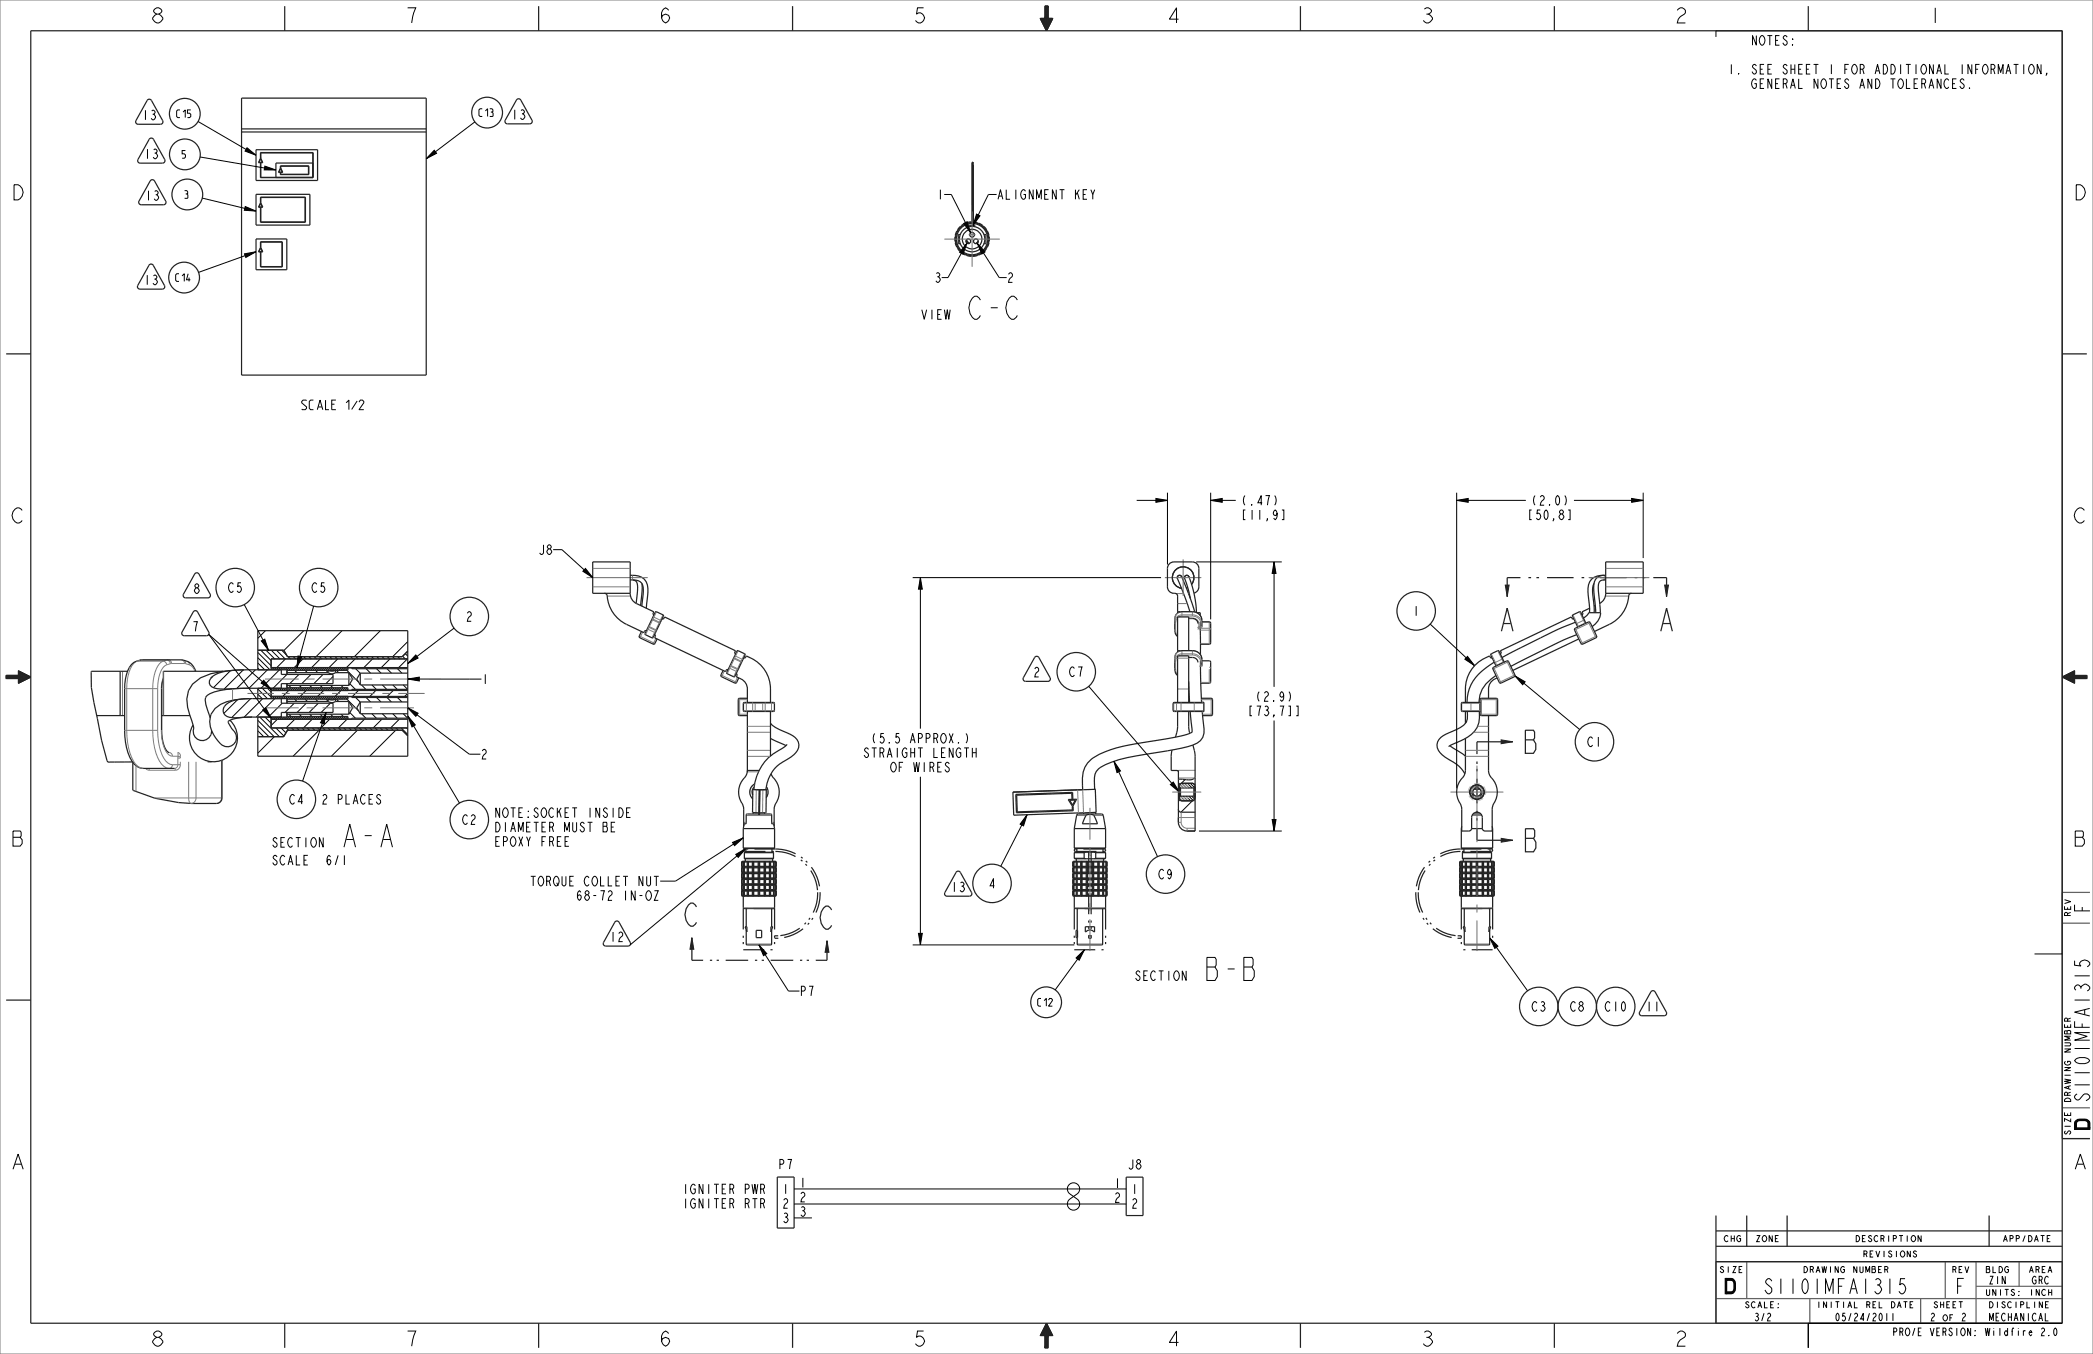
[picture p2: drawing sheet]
<svg xmlns="http://www.w3.org/2000/svg" width="864mm" height="559mm" viewBox="0 0 864 559" stroke-linecap="round" stroke-linejoin="round" font-family="sans-serif">
<defs><g id="words">
<g font-size="12.4">
<text x="398.8" y="131.8">C-C</text>
<text x="140.5" y="349.6">A-A</text>
<text x="496.6" y="404.7">B-B</text>
</g>
<g font-size="12.4" fill="#222">
<text x="281.7" y="382.2">C</text>
<text x="337.4" y="383.5">C</text>
</g>
<g font-size="8.3">
<text x="862.3" y="377.2" transform="rotate(-90 862.3 377.2)">F</text>
<text x="862.3" y="466.1" transform="rotate(-90 862.3 466.1)">D</text>
<text x="711.9" y="534">D</text>
<text x="806.5" y="534">F</text>
</g>
<g font-size="8.1">
<text x="61.8" y="9.5">8</text>
<text x="166.6" y="9.5">7</text>
<text x="271.4" y="9.5">6</text>
<text x="376.1" y="9.5">5</text>
<text x="480.9" y="9.5">4</text>
<text x="585.7" y="9.5">3</text>
<text x="690.5" y="9.5">2</text>
<text x="795.2" y="9.5">1</text>
<text x="4.1" y="82.5">D</text>
<text x="855" y="82.5">D</text>
<text x="4.1" y="215.9">C</text>
<text x="855" y="215.9">C</text>
<text x="4.1" y="349.2">B</text>
<text x="855" y="349.2">B</text>
<text x="862.3" y="455.2" transform="rotate(-90 862.3 455.2)">S1101MFA1315</text>
<text x="4.1" y="482.6">A</text>
<text x="855" y="482.6">A</text>
<text x="727.3" y="534">S1101MFA1315</text>
<text x="61.8" y="555.6">8</text>
<text x="166.6" y="555.6">7</text>
<text x="271.4" y="555.6">6</text>
<text x="376.1" y="555.6">5</text>
<text x="480.9" y="555.6">4</text>
<text x="585.7" y="555.6">3</text>
<text x="690.5" y="555.6">2</text>
</g>
<g font-size="5.2">
<text x="722.3" y="18.7">NOTES:</text>
<text x="712.9" y="30.6">1. SEE SHEET 1 FOR ADDITIONAL INFORMATION,</text>
<text x="722.3" y="36.5">GENERAL NOTES AND TOLERANCES.</text>
<text x="58.4" y="49.5">13</text>
<text x="210.8" y="49.3">13</text>
<text x="59.3" y="65.5">13</text>
<text x="59.7" y="82.7">13</text>
<text x="386.4" y="82.2">1</text>
<text x="411.2" y="82.2">ALIGNMENT KEY</text>
<text x="59.2" y="117.5">13</text>
<text x="385.4" y="116.5">3</text>
<text x="415.4" y="116.5">2</text>
<text x="379.8" y="131.8">VIEW</text>
<text x="123.7" y="169.1">SCALE 1/2</text>
<text x="511.9" y="208.5">(.47)</text>
<text x="631.6" y="208.5">(2.0)</text>
<text x="511.9" y="214.4">[11,9]</text>
<text x="630" y="214.4">[50,8]</text>
<text x="221.9" y="228.8">J8</text>
<text x="79.6" y="244.9">8</text>
<text x="93.9" y="244.5">C5</text>
<text x="128.3" y="244.5">C5</text>
<text x="192.1" y="256.4">2</text>
<text x="582.7" y="254.1">1</text>
<text x="79" y="260.5">7</text>
<text x="426.2" y="279.4">2</text>
<text x="440.9" y="279.2">C7</text>
<text x="198.7" y="282.3">1</text>
<text x="517.8" y="289.4">(2.9)</text>
<text x="514.6" y="295.4">[73,7]]</text>
<text x="359.1" y="306.7">(5.5 APPROX.)</text>
<text x="654.7" y="308.1">C1</text>
<text x="198.2" y="313.2">2</text>
<text x="356" y="312.6">STRAIGHT LENGTH</text>
<text x="367.1" y="318.6">OF WIRES</text>
<text x="119.1" y="331.9">C4</text>
<text x="132.4" y="331.9">2 PLACES</text>
<text x="190.5" y="340.2">C2</text>
<text x="203.8" y="337.4">NOTE:SOCKET INSIDE</text>
<text x="203.8" y="343.3">DIAMETER MUST BE</text>
<text x="111.9" y="349.6">SECTION</text>
<text x="203.8" y="349.3">EPOXY FREE</text>
<text x="111.9" y="357">SCALE</text>
<text x="134.2" y="357">6/1</text>
<text x="218.4" y="365.6">TORQUE COLLET NUT</text>
<text x="477.7" y="362.7">C9</text>
<text x="237.5" y="371.6">68-72 IN-OZ</text>
<text x="392.2" y="368">13</text>
<text x="407.7" y="366.6">4</text>
<text x="251.4" y="388.6">12</text>
<text x="468" y="404.7">SECTION</text>
<text x="329.9" y="411">P7</text>
<text x="631.7" y="417.4">C3</text>
<text x="647.6" y="417.4">C8</text>
<text x="661.9" y="417.4">C10</text>
<text x="678.9" y="417.4">11</text>
<text x="321" y="482.5">P7</text>
<text x="465" y="482.5">J8</text>
<text x="329.7" y="490.1">1</text>
<text x="459.5" y="490.3">1</text>
<text x="281.3" y="492.7">IGNITER PWR</text>
<text x="321.6" y="492.7">1</text>
<text x="329.7" y="496">2</text>
<text x="459.5" y="496.2">2</text>
<text x="466.6" y="492.7">1</text>
<text x="281.3" y="498.6">IGNITER RTR</text>
<text x="321.6" y="498.6">2</text>
<text x="329.7" y="502">3</text>
<text x="466.6" y="498.7">2</text>
<text x="321.6" y="504.6">3</text>
</g>
<g font-size="4.1">
<text x="72.9" y="48.5">C15</text>
<text x="197.6" y="48.1">C13</text>
<text x="75.2" y="65.3">5</text>
<text x="76.2" y="81.9">3</text>
<text x="72.5" y="116.1">C14</text>
<text x="428.2" y="415.2">C12</text>
<text x="820.5" y="529.9">ZIN</text>
<text x="838.3" y="529.9">GRC</text>
<text x="723.7" y="545.1">3/2</text>
<text x="757.2" y="545.1">05/24/2011</text>
<text x="796.3" y="545.1">2</text>
<text x="809.1" y="545.1">2</text>
<text x="820.7" y="545.1">MECHANICAL</text>
<text x="781.7" y="551.3">PRO/E VERSION:</text>
<text x="819.6" y="551.3">Wildfire 2.0</text>
</g>
<g font-size="3.3">
<text x="854.4" y="378.5" transform="rotate(-90 854.4 378.5)">REV</text>
<text x="854.4" y="435.3" transform="rotate(-90 854.4 435.3)">NUMBER</text>
<text x="854.4" y="455.2" transform="rotate(-90 854.4 455.2)">DRAWING</text>
<text x="854.4" y="468.6" transform="rotate(-90 854.4 468.6)">SIZE</text>
<text x="711.1" y="512.4">CHG</text>
<text x="724.2" y="512.4">ZONE</text>
<text x="765.3" y="512.4">DESCRIPTION</text>
<text x="826.2" y="512.4">APP/DATE</text>
<text x="768.4" y="518.8">REVISIONS</text>
<text x="709.4" y="525.2">SIZE</text>
<text x="744.2" y="525.2">DRAWING</text>
<text x="764.2" y="525.2">NUMBER</text>
<text x="805.2" y="525.2">REV</text>
<text x="819.2" y="525.2">BLDG</text>
<text x="837" y="525.2">AREA</text>
<text x="719.9" y="539.8">SCALE:</text>
<text x="749.7" y="539.8">INITIAL</text>
<text x="769.6" y="539.8">REL</text>
<text x="779.6" y="539.8">DATE</text>
<text x="797.7" y="539.8">SHEET</text>
<text x="819.4" y="534.7">UNITS:</text>
<text x="820.6" y="539.8">DISCIPLINE</text>
<text x="836.9" y="534.7">INCH</text>
<text x="801.4" y="545.1">OF</text>
</g>
</g></defs>
<path d="M431.8 546.1l-.6 5.1h-1.9z" fill="#222"/>
<path d="M431.8 546.1l-.6 5.1h-1.9z" fill="none" stroke="#222" stroke-width=".41"/>
<path d="M431.8 546.1l.6 5.1h-1.2z" fill="#222"/>
<path d="M431.8 546.1l.6 5.1h-1.2z" fill="none" stroke="#222" stroke-width=".41"/>
<path d="M431.8 546.1l2.5 5.1h-1.9z" fill="#222"/>
<path d="M431.8 546.1l2.5 5.1h-1.9z" fill="none" stroke="#222" stroke-width=".41"/>
<path d="M431.2 551.2h1.2l-1.2 5.1z" fill="#222"/>
<path d="M431.2 551.2h1.2l-1.2 5.1z" fill="none" stroke="#222" stroke-width=".41"/>
<path d="M432.4 551.2v5.1h-1.2z" fill="#222"/>
<path d="M432.4 551.2v5.1h-1.2z" fill="none" stroke="#222" stroke-width=".41"/>
<path d="M619.4 305.3l4.8 .8-4.8 .8z" fill="#222"/>
<path d="M619.4 305.3l4.8 .8-4.8 .8z" fill="none" stroke="#222" stroke-width=".41"/>
<path d="M629.4 301.4h3.3l.5 .8v2.4l-.5 .7 1 1.6v2.4l-1 1.6h-3.3zM629.4 305.3h3.3" fill="none" stroke="#222" stroke-width=".51"/>
<path d="M619.4 346l4.8 .8-4.8 .8z" fill="#222"/>
<path d="M619.4 346l4.8 .8-4.8 .8z" fill="none" stroke="#222" stroke-width=".41"/>
<path d="M629.4 342h3.4l.4 .8v2.4l-.4 .8 .9 1.6v2.4l-.9 1.5h-3.4zM629.4 346h3.4" fill="none" stroke="#222" stroke-width=".51"/>
<path d="M686.9 241.5h1.5l-.8 4.7z" fill="#222"/>
<path d="M686.9 241.5h1.5l-.8 4.7z" fill="none" stroke="#222" stroke-width=".41"/>
<path d="M686.2 257.3h2.9M685.3 260.5l2.3-9.5 2.4 9.5" fill="none" stroke="#222" stroke-width=".51"/>
<path d="M621.1 241.5h1.6l-.8 4.7z" fill="#222"/>
<path d="M621.1 241.5h1.6l-.8 4.7z" fill="none" stroke="#222" stroke-width=".41"/>
<g fill="none" stroke="#222" stroke-width=".51">
<path d="M627.4 238.4h-5.5v7.8M630.7 238.4h1.1M633.9 238.4h1.1M638.3 238.4h11M652.6 238.4h1.1M655.9 238.4h1.1M660.2 238.4h11M674.5 238.4h1.1M677.8 238.4h1.1M682.2 238.4h5.4v7.8M620.5 257.3h2.8M619.5 260.5l2.4-9.5 2.4 9.5"/>
<path d="M609.4 314.3v1M609.4 317.3v1M624.2 306.1h-14.8v5.1M609.4 321.4v10.1M609.4 334.6v1M609.4 337.6v1.1M609.4 341.7v5.1h14.8M431.8 546.1l2.5 5.1h-1.9v5.1h-1.2v-5.1h-1.9z"/>
</g>
<g fill="none" stroke="#000" stroke-width=".41">
<path d="M87.8 279.2l-.9 .8M95.1 276.8l-7 7M100.4 276.5l-7.9 7.9M105.4 276.4l-7.7 7.8M106.4 275.7l.7 .7M106.4 273.6l2.8 2.8M106.4 271.4l5 5M106.4 269.3l5.5 5.5M107.6 268.4l4.3 4.2M109.5 260.3l-3.1 3.1M109.8 268.4l3.5 3.5M110.4 276.4l-7.7 7.7"/>
<path d="M111.9 268.4l3.6 3.5M112.6 275.5l-.7 .8M113.4 275.5l-1 .9M114.1 268.4l3.6 3.5M114.9 275.5l-.9 .9M115.3 276.4l-7.6 7.7M115.6 275.5l-.9 .9M116.2 268.4l2 2M116.4 275.5l-.9 .9M117.2 275.5l-.9 .9M117.8 271.9l-4.6 4.5M117.9 275.5l-.9 .9"/>
<path d="M118.4 278.3l-5.7 5.8M118.7 275.5l-.9 .9M118.9 271l.9 .9M119.5 275.5l-1.1 1.1M120.2 275.5l-1.1 1.2M121 275.5l-1.2 1.2M121.1 271l.9 .9M121.6 276.7l.9 .9M121.7 275.5l-1.1 1.2M122.5 275.5l-1.1 1.2M123.2 271l.9 .9M123.3 275.5l-1.2 1.2"/>
<path d="M123.4 278.3l-3.8 3.8M124 275.5l-1.1 1.2M124.8 275.5l-1.1 1.2M125 271.9l-3.6 3.6M125.3 260.3l-8.2 8.2M125.4 271l.9 .9M125.6 275.5l-1.2 1.2M125.9 276.7l.9 .9M126.3 275.5l-1.1 1.2M127.1 275.5l-1.2 1.2M127.5 271l.9 .9M127.9 275.5l-1.2 1.2"/>
<path d="M128.3 278.3l-3.8 3.8M129.4 275.5l-1.2 1.2M129.7 271l.9 .9M130.1 275.5l-1.1 1.2M130.2 276.7l.9 .9M130.9 275.5l-1.1 1.2M131.7 275.5l-1.2 1.2M131.8 271l.9 .9M132.2 271.9l-4.7 4.8M132.4 275.5l-1.1 1.2M133.2 275.5l-1.1 1.2M133.3 278.3l-3.8 3.8"/>
<path d="M134 275.5l-1.2 1.2M134 271l.9 .9M134.5 276.7l.9 .9M134.7 275.5l-1.1 1.2M135.5 275.5l-1.2 1.2M136.1 271l1 .9M136.3 275.5l-1.2 1.2M137 275.5l-1.1 1.2M137.4 279.2l-2.9 2.9M137.8 275.5l-1.2 1.2M138.3 271l.9 .9M138.5 275.5l-1.1 1.2"/>
<path d="M138.8 276.7l1 .9M139.3 275.5l-1.1 1.2M139.3 271.9l-3.5 3.6M140.1 275.5l-1.2 1.2M140.5 271l.9 .9M140.8 275.5l-1.1 1.2M141.1 260.3l-10.7 10.7M141.6 275.5l-1.1 1.2M142.4 275.5l-1.2 1.2M142.6 271l.9 .9M143.1 275.5l-1.1 1.2M143.1 276.7l4.8 4.8"/>
<path d="M143.6 275.8l-.9 .9M143.6 276.6l-.1 .1M144.8 271l.9 .9M146.5 271.9l-3.6 3.6M146.7 276l1.9 1.9M146.9 271l.9 .9M149.1 271l.9 .9M151.1 276l1.8 1.8M151.2 271l.9 .9M153.4 271l.9 .9M153.7 271.9l-3.6 3.6M155.4 276l1.8 1.8"/>
<path d="M155.5 271l1 .9M157 260.3l-10.8 10.7M157.7 271l.9 .9M159.7 276l1.8 1.8M159.9 271l.9 .9M160.9 271.9l-3.6 3.6M164 276l1.8 1.8M164.2 271l.9 .9M166.1 270.8l1.1 1.1M167.2 269.8l1 1M168.1 271.9l-3.6 3.6M168.2 264.8l-6.2 6.2 .9 .9"/>
<path d="M98.1 288.7l-5.7 5.7M103.4 288.3l-7.8 7.9M106.4 299.4l4.5 4.6M106.4 297.3l6.7 6.7M106.4 286.5l1.8 1.8M106.4 284.4l3.9 3.9M107.2 295.9l8.1 8.1M108.2 284.1l3.7 3.6M108.4 288.3l-7.7 7.7M109.3 295.9l2.6 2.6M110.4 284.1l1.5 1.4M111.5 295.9l.4 .4"/>
<path d="M111.9 285v.1M112.5 284.1l-.6 .5M112.5 295.9l-.6 .6M112.6 287.4l-.7 .7M113.2 284.1l-.9 .9M113.2 295.9l-.9 1M113.4 287.4l-1 .9M113.4 288.3l-7.6 7.6M114 284.1l-.9 .9M114 295.9l-.9 1M114.1 287.4l-.9 .9M114.4 296.9l-2.5 2.5"/>
<path d="M114.7 284.1l-.9 .9M114.7 295.9l-.9 1M114.9 287.4l-.9 .9M115.5 284.1l-.9 .9M115.5 295.9l-.9 1M115.6 287.4l-.9 .9M116.1 295.6l-.4 .3M116.3 284.1l-.9 .9M116.3 295.9l-.9 1M116.4 287.4l-.9 .9M116.4 290.2l-5.7 5.7M117 284.1l-.9 .9"/>
<path d="M117 295.9l-.9 1M117.2 287.4l-.9 .9M117.8 284.1l-.9 .9M117.8 295.9l-.9 1M117.9 287.4l-.9 .9M118.7 287.4l-.9 .9M118.8 283.8l-1.2 1.2M118.8 295.7l-1.2 1.2M119.2 294.8l.9 .9M119.2 282.9l.9 .9M119.5 287.4l-1.1 1.1M119.5 283.8l-1.1 1.2"/>
<path d="M119.5 295.7l-1.1 1.2M120.2 287.4l-1.1 1.1M120.3 283.8l-3.6 3.6M120.3 295.7l-1.1 1.2M121 287.4l-1.2 1.1M121.1 283.8l-1.2 1.2M121.1 295.7l-1.2 1.2M121.4 290.2l-3.8 3.8M121.6 288.5l.9 1M121.6 296.9l-3.6 3.5M121.7 287.4l-1.1 1.1M121.8 283.8l-1.1 1.2"/>
<path d="M121.8 295.7l-1.1 1.2M122.5 287.4l-1.1 1.1M122.6 283.8l-1.1 1.2M122.6 295.7l-1.1 1.2M123.3 287.4l-1.2 1.1M123.4 283.8l-1.2 1.2M123.4 295.7l-1.2 1.2M123.5 294.8l.9 .9M123.5 282.9l.9 .9M124 287.4l-1.1 1.1M124.1 283.8l-1.1 1.2M124.1 295.7l-1.1 1.2"/>
<path d="M124.8 287.4l-1.1 1.1M124.9 283.8l-1.1 1.2M124.9 295.7l-1.1 1.2M125.6 287.4l-1.2 1.1M125.7 283.8l-1.2 1.2M125.7 295.7l-1.2 1.2M125.9 288.5l.9 1M126.3 285l-2.4 2.4M126.3 287.4l-1.1 1.1M126.4 290.2l-3.8 3.8M126.4 283.8l-1.1 1.2M126.4 295.7l-1.1 1.2"/>
<path d="M127.1 287.4l-1.2 1.1M127.2 283.8l-1.2 1.2M127.2 295.7l-1.2 1.2M127.8 282.9l.9 .9-1.1 1.2M127.8 294.8l.9 .9-1.1 1.2M127.9 287.4l-1.2 1.1M127.9 283.8l-1.1 1.2M127.9 295.7l-1.1 1.2M128.6 287.4l-1.1 1.1M128.8 296.9l-3.6 3.5M129.4 287.4l-1.2 1.1M129.5 283.8l-1.2 1.2"/>
<path d="M129.5 295.7l-1.2 1.2M130.1 287.4l-1.1 1.1M130.2 288.5l.9 1M130.2 283.8l-1.1 1.2M130.2 295.7l-1.1 1.2M130.9 287.4l-1.1 1.1M131 283.8l-1.1 1.2M131 295.7l-1.1 1.2M131.4 290.2l-3.9 3.8M131.7 287.4l-1.2 1.1M131.8 283.8l-1.2 1.2M131.8 295.7l-1.2 1.2"/>
<path d="M132.1 294.8l.9 .9M132.1 282.9l.9 .9M132.4 287.4l-1.1 1.1M132.5 283.8l-1.1 1.2M132.5 295.7l-1.1 1.2M133.2 287.4l-1.1 1.1M133.3 283.8l-1.2 1.2M133.3 295.7l-1.2 1.2M133.5 285l-2.4 2.4M134 287.4l-1.2 1.1M134.1 283.8l-1.2 1.2M134.1 295.7l-1.2 1.2"/>
<path d="M134.5 288.5l.9 .9M134.7 287.4l-1.1 1.1M134.8 283.8l-1.1 1.2M134.8 295.7l-1.1 1.2M135.5 287.4l-1.2 1.1M135.6 283.8l-1.2 1.2M135.6 295.7l-1.2 1.2M136.3 287.4l-1.2 1.1M136.3 290.2l-3.8 3.8M136.3 283.8l-1.1 1.2M136.3 295.7l-1.1 1.2M136.4 294.8l1 .9"/>
<path d="M136.4 282.9l1 .9M137 287.4l-1.1 1.1M137.1 283.8l-1.1 1.2M137.1 295.7l-4.7 4.7M137.8 287.4l-1.2 1.1M137.9 283.8l-1.2 1.2M137.9 295.7l-1.2 1.2M138.5 287.4l-1.1 1.1M138.6 283.8l-1.1 1.2M138.6 295.7l-1.1 1.2M138.8 288.5l1 1M139.3 287.4l-1.1 1.1"/>
<path d="M139.4 283.8l-1.1 1.2M139.4 295.7l-1.1 1.2M140.1 287.4l-1.2 1.1M140.2 283.8l-1.2 1.2M140.2 295.7l-1.2 1.2M140.7 285l-2.5 2.4M140.7 294.8l1 .9M140.7 282.9l1 .9M140.8 287.4l-1.1 1.1M140.9 283.8l-1.1 1.2M140.9 295.7l-1.1 1.2M141.6 287.4l-1.1 1.1"/>
<path d="M141.7 283.8l-1.2 1.2M141.7 295.7l-1.2 1.2M142.4 287.4l-1.2 1.1M142.4 283.8l-1.1 1.2M142.4 295.7l-1.1 1.2M143.1 287.4l-1.1 1.1M143.1 288.5l4.8 4.9M143.2 296.9l-3.6 3.5M143.2 283.8l-1.1 1.2M143.2 295.7l-1.1 1.2M143.6 284.2l-.8 .8M143.6 287.7l-.9 .8"/>
<path d="M143.6 288.5h-.1M143.6 296.1l-.8 .8M144.3 294.1l2.4 2.3M144.3 282.2l2.4 2.3M146.7 287.9l1.9 1.8M147.9 285l-2.5 2.4M149.1 294.6l1.9 1.8M149.1 282.7l1.9 1.8M150.4 296.9l-3.6 3.5M151.1 287.9l1.8 1.8M153.5 294.6l1.8 1.8M153.5 282.7l1.8 1.8"/>
<path d="M155.1 285l-2.5 2.4M155.4 287.9l1.8 1.8M157.5 296.9l-3.5 3.5M157.8 294.6l1.8 1.8M157.8 282.7l1.8 1.8M159.7 287.9l1.8 1.8M162.1 294.6l1.8 1.8M162.1 282.7l1.8 1.8M162.2 285l-2.4 2.4M164 287.9l1.8 1.8M164.7 296.9l-3.6 3.5M166.4 294.6l1.8 1.8"/>
<path d="M166.4 282.7l1.8 1.8M168.2 286.1l-1.2 1.3M106.4 303.8l.2 .2M106.4 301.6l2.4 2.4M113.2 304l-6.8 6.9M113.8 300.4l3.4 3.4M116 300.4l2 2M118.1 300.4l1 .9M120.3 300.4l.9 .9M122.5 300.4l.9 .9M124.6 300.4l.9 .9M126.8 300.4l.9 .9"/>
<path d="M128.9 300.4l.9 .9M131.1 300.4l.9 .9M131.7 301.3l-10.8 10.8M133.2 300.4l.9 .9M135.4 300.4l.9 .9M137.5 300.4l1 .9M139.7 300.4l.9 .9M141.8 300.4l1 .9M144 300.4l.9 .9M146.2 300.4l.9 .9M147.5 301.3l-10.8 10.8M148.3 300.4l.9 .9"/>
<path d="M150.5 300.4l.9 .9M152.6 300.4l.9 .9M154.8 300.4l.9 .9M156.9 300.4l.9 .9M159.1 300.4l.9 .9M161.2 300.4l1 .9M163.3 301.3l-10.7 10.8M163.4 300.4l.9 .9M165.6 300.4l2.6 2.7M167.7 300.4l.5 .6M486.6 329.4l1.2 1.1M486.6 324.6l.6 .6"/>
<path d="M486.9 323.8l1.4 1.4M487 328.6l1.9 1.9M487.6 323.3l1.9 1.9M488.2 328.6l1.9 1.9M488.8 323.3l1.9 1.9M489 321.7l-1.6 1.6M489.4 328.6l1.9 1.9M490 323.3l1.9 1.9M490.6 328.6l1.8 1.8M491.1 323.3l1.7 1.7M491.7 328.6l1.3 1.2M492 330.5l-4.7 4.7"/>
<path d="M493.1 323.5l-.3 .3"/>
</g>
<path d="M850.9 279.4l5.1 .6v1.9z" fill="#222"/>
<path d="M850.9 279.4l5.1 .6v1.9z" fill="none" stroke="#222" stroke-width=".41"/>
<path d="M850.9 279.4l5.1-.6v1.2z" fill="#222"/>
<path d="M850.9 279.4l5.1-.6v1.2z" fill="none" stroke="#222" stroke-width=".41"/>
<path d="M850.9 279.4l5.1-2.5v1.9z" fill="#222"/>
<path d="M850.9 279.4l5.1-2.5v1.9z" fill="none" stroke="#222" stroke-width=".41"/>
<path d="M856 278.8l5.1 1.2h-5.1z" fill="#222"/>
<path d="M856 278.8l5.1 1.2h-5.1z" fill="none" stroke="#222" stroke-width=".41"/>
<path d="M856 278.8h5.1v1.2z" fill="#222"/>
<path d="M856 278.8h5.1v1.2z" fill="none" stroke="#222" stroke-width=".41"/>
<path d="M7.6 280l5.1-.6-5.1 2.5z" fill="#222"/>
<path d="M7.6 280l5.1-.6-5.1 2.5z" fill="none" stroke="#222" stroke-width=".41"/>
<path d="M7.6 278.8l5.1 .6-5.1 .6z" fill="#222"/>
<path d="M7.6 278.8l5.1 .6-5.1 .6z" fill="none" stroke="#222" stroke-width=".41"/>
<path d="M7.6 276.9l5.1 2.5-5.1-.6z" fill="#222"/>
<path d="M7.6 276.9l5.1 2.5-5.1-.6z" fill="none" stroke="#222" stroke-width=".41"/>
<path d="M2.5 280l5.1-1.2v1.2z" fill="#222"/>
<path d="M2.5 280l5.1-1.2v1.2z" fill="none" stroke="#222" stroke-width=".41"/>
<path d="M2.5 278.8h5.1l-5.1 1.2z" fill="#222"/>
<path d="M2.5 278.8h5.1l-5.1 1.2z" fill="none" stroke="#222" stroke-width=".41"/>
<path d="M432.4 7.6h1.9l-2.5 5.1z" fill="#222"/>
<path d="M432.4 7.6h1.9l-2.5 5.1z" fill="none" stroke="#222" stroke-width=".41"/>
<path d="M431.2 7.6h1.2l-.6 5.1z" fill="#222"/>
<path d="M431.2 7.6h1.2l-.6 5.1z" fill="none" stroke="#222" stroke-width=".41"/>
<path d="M429.3 7.6h1.9l.6 5.1z" fill="#222"/>
<path d="M429.3 7.6h1.9l.6 5.1z" fill="none" stroke="#222" stroke-width=".41"/>
<path d="M432.4 2.5v5.1h-1.2z" fill="#222"/>
<path d="M432.4 2.5v5.1h-1.2z" fill="none" stroke="#222" stroke-width=".41"/>
<path d="M431.2 2.5h1.2l-1.2 5.1z" fill="#222"/>
<path d="M431.2 2.5h1.2l-1.2 5.1z" fill="none" stroke="#222" stroke-width=".41"/>
<path d="M341.2 388.2l.8 4.8h-1.6z" fill="#222"/>
<path d="M341.2 388.2l.8 4.8h-1.6z" fill="none" stroke="#222" stroke-width=".41"/>
<path d="M285.5 387l.8 4.8h-1.6z" fill="#222"/>
<path d="M285.5 387l.8 4.8h-1.6z" fill="none" stroke="#222" stroke-width=".41"/>
<g fill="#000">
<path d="M101.9 61l3.7 3.1-4.5-1.7zM109.3 68.6l4.6 1.5h-4.9zM179.2 62l.9 1.3-4.2 2.2zM101.2 85.2l4.4 1.9-4.8-.3zM100.9 104.8l4.7-.9-4.2 2.4zM476.9 205.7l4.8 .8-4.8 .8zM499.5 206.5l4.8-.8v1.6zM601 206.5l4.8-.8v1.6zM673.2 205.7l4.8 .8-4.8 .8zM525.7 231.9l.8 4.8h-1.6zM171.5 270.3l1 1.3-4.3 2.2zM605.5 270.9l2.9 3.8-4-2.6z"/>
<path d="M625.1 278.9l4.2 2.5-1 1.2zM168.2 295.5l3.2 3.7-1.4 .8zM423.8 336.2l-1.5 4.6-1.4-.7zM482.9 323.8l1.2-1 2.5 4.1zM303.6 352.6l4.2-2.4-3.2 3.6zM524.9 338.2h1.6l-.8 4.8zM444 395.3l3.5-3.3-2.2 4.3zM614.7 387.1l3.4 3.4-1.3 .9z"/>
</g>
<g fill="none" stroke="#000" stroke-width=".41">
<path d="M708 12.7v2.5M812.6 36.2l.2 .3zM844.5 30.6l-.1-.4 .1 .4-.3 .6M81.7 50.1l23.9 14M195.9 50.3l-20 15.2M82.5 64.8l31.4 5.3M101.9 61l3.7 3.1-4.5-1.7zM109.3 68.6l4.6 1.5h-4.9zM179.2 62l.9 1.3-4.2 2.2zM83.5 81.8l22.1 5.3M101.2 85.2l4.4 1.9-4.8-.3zM100.9 104.8l4.7-.9-4.2 2.4z"/>
<path d="M105.6 103.9l-23.7 8.5M469 206.5h12.7M476.9 205.7l4.8 .8-4.8 .8zM481.7 203.3v29.7M499.5 206.5l4.8-.8v1.6zM499.5 203.3v52.3M499.5 206.5h10.4M601 206.5l4.8-.8v1.6zM601 206.5h28.6M601 203.3v122M649.4 206.5h28.6M673.2 205.7l4.8 .8-4.8 .8z"/>
<path d="M678 203.3v27M493.6 231.9h35.3M525.7 231.9l.8 4.8h-1.6zM525.7 231.9v51.6M187.3 259.2l-19.1 14.6M590.1 257.6l18.3 17.1M171.5 270.3l1 1.3-4.3 2.2zM605.5 270.9l2.9 3.8-4-2.6zM625.1 278.9l4.2 2.5-1 1.2zM625.1 278.9l26.7 22.2M168.2 295.5l3.2 3.7-1.4 .8zM168.2 295.5l21.4 35.9"/>
<path d="M449.2 283.3l37.4 43.6M525.7 297.4v45.6M423.8 336.2l-1.5 4.6-1.4-.7zM423.8 336.2l-10.9 21.3M482.9 323.8l1.2-1 2.5 4.1zM524.9 338.2h1.6l-.8 4.8zM303.6 352.6l4.2-2.4-3.2 3.6zM307.8 350.2l-47.7 39.7M494.7 343h34.2M444 395.3l3.5-3.3-2.2 4.3zM447.5 392l-12.1 16.5M614.7 387.1l3.4 3.4-1.3 .9z"/>
<path d="M614.7 387.1l15.6 21.8M839.5 393.7h11.4M327.7 496.9h137M327.7 490.7h137M441.1 489a2.54 2.54 0 0 1 3.8 0 2.54 2.54 0 0 1-.5 3.8l-2.9 2a2.54 2.54 0 0 0-.4 3.8 2.54 2.54 0 0 0 3.7 0 2.54 2.54 0 0 0-.4-3.8l-2.9-2a2.54 2.54 0 0 1-.4-3.8zM327.7 502.6h7.3M850.9 546.1h-104.8v10.2"/>
</g>
<g fill="none" stroke="#222" stroke-width=".51">
<path d="M12.7 12.7h838.2v533.4h-838.2zM117.5 2.5v10.2M222.2 2.5v10.2M327 2.5v10.2M431.2 2.5h1.2v5.1h1.9l-2.5 5.1-2.5-5.1h1.9zM536.6 2.5v10.2M641.3 2.5v10.2M746.1 2.5v10.2M60.9 41.2l1-.2 .6 .5 4.6 8.3a1.02 1.02 0 0 1-.9 1.5h-9.2a1.02 1.02 0 0 1-.9-1.5zM61.7 57.3l1-.3 .6 .5 4.7 8.3a1.02 1.02 0 0 1-.9 1.5h-9.3a1.02 1.02 0 0 1-.9-1.5zM99.7 40.5h76.2v114.3h-76.2zM99.7 54.5h76.2"/>
<path d="M99.7 53.2h76.2M213.3 41.1l1-.3 .6 .5 4.6 8.3a1.02 1.02 0 0 1-.9 1.5h-9.2a1.02 1.02 0 0 1-.9-1.5zM62.1 74.5l1-.3 .7 .5 4.6 8.3a1.02 1.02 0 0 1-.9 1.5h-9.3a1.02 1.02 0 0 1-.8-1.5zM105.6 61.8h25.4v12.7h-25.4zM107.5 63h21.7v10.3h-21.7v-6.2h-.8l.8-1.9zM107.5 65.5l.7 1.5h-1.3zM107.6 63.1h21.5v10.2l-21.5-.1v-6.1h.8l-.9-1.9zM115.7 68.5h11.7v3.6h-11.7v-.9h-.8l.8-1.7zM115.8 69.6l.7 1.4h-1.4zM115.8 68.6h11.5v3.3h-11.5v-.7h.9l-.9-1.9zM129.1 67.3h-15.2v6M401.1 67.2v24.7"/>
<path d="M401.2 67.2v24.5M401.3 66.9v.1M401.4 67.2v24.4v-1.9M401.4 68.7h.1M401.5 68.4h.1M401.5 68.4l-.1 .2M401.5 68.4l-.1 .3M401.5 68.1l-.1 .3M401.5 66.9v24.6M105.6 80.2h22.3v12.7h-22.3zM105.6 98.6h12.7v12.7h-12.7zM107.5 81.4h18.5v10.3h-18.5v-6.2h-.8l.8-1.9z"/>
<path d="M107.5 99.8h9v10.3h-9v-6.1h-.8l.8-2zM107.5 83.9l.7 1.5h-1.3zM107.6 81.5h18.3v10.1h-18.3v-6.1h.8l-.9-1.9zM107.6 99.9h8.8v10.1h-8.8v-6h.8l-.9-2zM398.6 99.3l.8 1.3M398.7 99.1l.9 1.5M398.8 98.9l1.2 1.5M401.4 91.4h.1M401.4 90.3h.1M401.4 91.3h.1M401.5 91.5h.1M401.5 91.2l-.1 .1"/>
<path d="M403.6 99.5l-1.1 1M403.6 99.6l-.7 .9M61.6 109.3l1-.3 .6 .5 4.7 8.3a1.02 1.02 0 0 1-.9 1.5h-9.3a1.02 1.02 0 0 1-.9-1.5zM107.5 102.3l.7 1.5h-1.3zM2.5 146.1h10.2M850.9 146.1h10.2M261 237.4a5.6 5.6 0 0 1 6.3 6.9l-.6 6.7M261 239.3a3.9 3.9 0 0 1 4.4 5.1l-.6 5.7M261.1 239.4a2.81 2.81 0 0 1 2 3.8l-.6 5.8M487.6 238l3.3 8.2 2.1 6.4M487.7 238.4a.98 .98 0 0 0-1.4-.9 .98 .98 0 0 0-.3 1.6l5 13.3M490.5 238l2.2 6.9 1 7.9"/>
<path d="M490.6 238.4a.98 .98 0 0 0-1.3-.9 .98 .98 0 0 0-.4 1.6l2.2 7.8M661.6 237.4a5.6 5.6 0 0 0-6.4 6.9l.7 8.6M662 239.3a2.37 2.37 0 0 0-2.5 3.2l.8 10.4M662 237.4a4.1 4.1 0 0 0-4.4 5.1l.8 10.4M264.8 240.8l.1 3-.6 6.1M493.8 252.9h1.4v1.1M495.2 256.6l.1 13.6M650 256.8l-8.3 3.5-21.9 11.1M657.7 240.8a15.2 15.2 0 0 0-.1 8.3l.2 3.8M660.3 254a7.8 7.8 0 0 1-3.4 4.6M660.4 253.8l-.1 .2M660.4 252.9h-4.9l-.5 .9-1.6 1.3"/>
<path d="M660.4 252.9v.9M2.5 278.8h5.1v-1.9l5.1 2.5-5.1 2.5v-1.9h-5.1zM37.7 277v6.7l1.1 6.3 3.1 15.5 2.3 8.4 .3 .6h10.2M100.8 276.4a21.9 21.9 0 0 0-13.3 3 2.5 2.5 0 0 0-1.1 2.6 2.5 2.5 0 0 0 2 2 52.1 52.1 0 0 0 12.3 .1l1.9-.1M100.8 276.4a42.7 42.7 0 0 0-18.1 3.3l-3.2 2.6-1.7 2.8M100.8 276.4h15.3v1.9h21.3v3.8h-21.3v2h-13.5M106.4 260.3h61.8v8.4l-2.2 2.3h-47.4l-1.6-2.6h-10.6zM168.2 275.5h-56.3v-3.6h56.3v4.1M495.3 272.7l.5 17.2M616.5 273.3a23.3 23.3 0 0 0-10.2 10.9l-.9 3.6-.1 2.1M617.3 278.8a12.5 12.5 0 0 0-7 11.1M650.6 261.9a306.3 306.3 0 0 0-27.2 13.1"/>
<path d="M850.9 279.4l5.1-2.5v1.9h5.1v1.2h-5.1v1.9zM77.8 285a18.2 18.2 0 0 0 1.4 12.7l.7 2.2a5.2 5.2 0 0 0 1.5 5.2 3.9 3.9 0 0 0 5.9-3.5M87.1 294.9a12.1 12.1 0 0 0 4 12.2 3.8 3.8 0 0 0 5.4 0 3.8 3.8 0 0 0 0-5.4l-.9-1-1.5-3M94.1 297.7v.1M94.8 297.2a9.9 9.9 0 0 1 .9 13.5 9.9 9.9 0 0 1-13.4 1.8 9.9 9.9 0 0 1-2.6-13.2M102.6 284l-2.5 .1a27.9 27.9 0 0 0-14.5 2.8l-.8 1a13.3 13.3 0 0 0 1.6 7.4l.3 1M102.6 284.1h.1M102.8 288.3a16.3 16.3 0 0 0-9.5 2.5 2.91 2.91 0 0 0-1.2 3.1 2.91 2.91 0 0 0 2.6 2.1l2.5 .2 6.9-.3M102.8 288.3a26.4 26.4 0 0 0-11.8 2.4l-2.3 1.7-1.6 2.5M102.8 288.3h13.3v1.9h21.3v3.8h-21.3v1.9h-12M104.1 295.9l-1.5 .1a13.7 13.7 0 0 0-8.5 1.7M168.2 296.4v4h-56.3v-3.5h56.3"/>
<path d="M168.2 285h-56.3v2.4h56.3M168.2 284.5v3.4M317.9 298.5a22.8 22.8 0 0 0 8.1 4.5 4.7 4.7 0 0 1 3.5 3.8 4.7 4.7 0 0 1-2 4.7l-2.9 2.1a14.7 14.7 0 0 0-8.6 12.3M490.5 281.3l.3 8.6M491.1 293.6l.7 7a1.53 1.53 0 0 1 0 1.6 1.53 1.53 0 0 1-1.5 .7l-6.1 1.5-12.4 2a56.5 56.5 0 0 0-20.8 6.4M496.1 293.6l.2 3a14.8 14.8 0 0 1 0 7.7 8.7 8.7 0 0 1-6.3 3.9l-17.7 3.2a48.1 48.1 0 0 0-18.4 5.4 5.4 5.4 0 0 0-2.3 5.5l.1 3.4M605.4 293.6a5.7 5.7 0 0 1-2.8 6.6l-4.7 2.2a6.6 6.6 0 0 0-5 5 7.7 7.7 0 0 0 5.1 6.2 13.4 13.4 0 0 1 6.4 5.7M610.4 293.6a10.1 10.1 0 0 1-6.3 11.5l-6.4 3M87.3 314.4h-1.6M106.4 304h10.6l1.6-2.7h47.4l2.2 2.3v8.5h-61.8zM317.9 304.7l6.4 3M324.8 307.2l-2.1 1.7a19.8 19.8 0 0 0-11.7 16.9"/>
<path d="M451 312.8a10 10 0 0 0-4.4 8.3l.1 4.8M598.3 307.7l6.4 4.3M54.8 326.1a59.4 59.4 0 0 0 24.2 5.5M310.5 335.3l2.6 .2M310.6 325.8l1.4 .1zM310.7 335.3v.6M312 325.9l1.4 .1M312 325.9l1.3 .1v.9M313.4 326v.9M314.7 325.9l-1.3 .1M314.8 325.9h.1M314.8 325.9l-1.3 .1v.9"/>
<path d="M315.6 335.4v.5M316 325.8l-1.2 .1M316 325.9h-1.2M316.1 325.9h.1M316.1 335.4l-2.7 .1M440.8 330l3.4-.2-1.6 3.1zM441.4 330.3l2.2-.1-1 2zM442.7 329.9l-.1-2.9-23.5 .8 .3 7.6 23.4-.8v-1.7h-.4l.1 1.4-22.8 .8-.2-6.9 22.7-.8 .1 2.5M444.7 326l-26.8 .9M446.7 325.9l-2 .1M447.1 335.4l.1 .5M451.7 325.7h.2l-7.3 .3"/>
<path d="M451.7 325.7h.1M452.1 335.3v.6M452.3 335.2l-34 1.2M486.2 334.1l.2 .6 .6 .4 6.1 .1M486.2 323.1l.7 .7 .5-.5h4.9l.8 .5M486.4 323.3v7.2M493.1 329.9l-.8 .6h-4.9l-.5-.5-.7 .7M493.1 337.4v-16.4a3.6 3.6 0 0 1-3.6 .8l-3.3-.2v17.8M609.8 335.2h-.8h.8M610.6 325.7h-2.4M394.6 359.8l1-.2 .7 .4 4.6 8.4a1.02 1.02 0 0 1-.9 1.5h-9.3a1.02 1.02 0 0 1-.8-1.5zM489.8 343h3.3"/>
<path d="M253.8 380.4l1-.3 .6 .5 4.7 8.3a1.02 1.02 0 0 1-.9 1.5h-9.3a1.02 1.02 0 0 1-.9-1.5zM285.5 387v9.3h4.6M292.9 396.3h.9M295.7 396.3h.9M299.4 396.3h9.3M311.5 396.3h.9M314.3 396.3h.9M318 396.3h9.3M330.1 396.3h.9M332.9 396.3h.9M341.2 388.2v8.1h-4.6M2.5 412.8h10.2"/>
<path d="M681.3 409.1l1-.2 .6 .5 4.7 8.3a1.02 1.02 0 0 1-.9 1.5h-9.3a1.02 1.02 0 0 1-.9-1.5zM850.9 469.9h11.4M320.7 485.8h7v21h-7zM464.7 485.8h6.9v15.9h-6.9zM708 514.4h142.9M708 508h142.9M708 501.7v44.4M720.7 501.7v12.7M737.4 501.7v12.7M820.7 501.7v12.7M708 520.7h142.9M117.5 546.1v10.2"/>
<path d="M222.2 546.1v10.2M327 546.1v10.2M536.6 546.1v10.2M641.3 546.1v10.2M746.1 546.1v10.2"/>
<circle cx="76.2" cy="47" r="6.4"/>
<circle cx="201" cy="46.5" r="6.4"/>
<circle cx="76.3" cy="63.7" r="6.4"/>
<circle cx="77.3" cy="80.3" r="6.4"/>
<circle cx="76" cy="114.6" r="6.4"/>
<circle cx="193.6" cy="254.4" r="7.9"/>
<circle cx="584.3" cy="252.1" r="7.9"/>
<circle cx="444.1" cy="277.2" r="7.9"/>
<circle cx="657.9" cy="306.1" r="7.9"/>
<circle cx="193.6" cy="338.3" r="7.9"/>
<circle cx="409.3" cy="364.6" r="7.9"/>
<circle cx="431.6" cy="413.7" r="6.4"/>
<circle cx="634.9" cy="415.4" r="7.9"/>
<circle cx="650.8" cy="415.4" r="7.9"/>
<circle cx="666.7" cy="415.4" r="7.9"/>
</g>
<path d="M862.3 368.3h-11.4v101.6h11.4M850.9 381h11.4M850.9 457.2h11.4M708 520.7h142.9v25.4h-142.9zM708 535.9h142.9M720.7 520.7v15.2M746.8 535.9v10.2M792.5 535.9v10.2M802.6 520.7v15.2M815.3 530.9h35.6M815.3 520.7v25.4M833.1 520.7v10.2" fill="none" stroke="#646464" stroke-width=".51"/>
<path d="M0 0h863.6v558.8h-863.6zM261 237.4v1.9M661.6 237.5h.1M662 237.4v1.9M662 237.4h.1M312 325.9l-.1 9.5M314.8 325.9l-.2 9.5M444.6 326l.4 9.5M446.7 325.9l.4 9.5M487.4 335.2v2.2" fill="none" stroke="#7d7d7d" stroke-width=".41"/>
<g fill="none" stroke="#222" stroke-width=".51" stroke-dasharray="8.6 2.6 .9 1.7 .9 2.6" stroke-linecap="butt">
<path d="M306.7 350.9l.5 .5M307.2 351.4h12.7M307.2 350.4l-.5 .5M319.9 350.4h-12.7M319.9 350.4a18.4 18.4 0 0 1 18.5 17.8M319.9 351.4a17.4 17.4 0 0 1 17.5 16.9M443.3 350.9l.5 .5M443.8 351.4h11.9M443.8 350.4l-.5 .5M449.2 351.4v35.8M450.2 351.4v35.8M455.7 350.4h-11.9"/>
<path d="M455.7 350.4l.4 .2M456.1 351.1l-.4 .3M456.1 350.6v.5M602.6 350.4h12.8M602.6 350.4a18.4 18.4 0 0 0-18.4 17.8M602.6 351.4a17.4 17.4 0 0 0-17.4 16.9M615.4 351.4h-12.8M615.4 350.4l.4 .2M615.8 351.1l-.4 .3M615.8 350.6v.5M306.7 375v17M319.6 375v17"/>
<path d="M319.6 375h-12.9M337.4 368.3a17.4 17.4 0 0 1-16.3 17.9M338.4 368.2a18.4 18.4 0 0 1-17.2 19M443.3 375v17M456.2 375h-12.9M456.2 375v17M584.2 368.2a18.4 18.4 0 0 0 17.2 19M585.2 368.3a17.4 17.4 0 0 0 16.3 17.9M603 375h12.9M603 375v17M615.9 375v17M306.7 392h12.9"/>
<path d="M319.6 387.2h1.6M319.6 386.2h1.5M443.3 392h12.9M450.2 387.2h-1M450.2 386.2h-1M603 386.2h-1.5M603 387.2h-1.6M615.9 392h-12.9"/>
</g>
<path d="M311.4 323.7l-1.4 1.4-.5 2M316.7 326.5v1.2l-.6 1.2M486.8 330.5h.6M486.8 323.3h.6M492.6 330.5h.5M492.6 323.3h.5" fill="none" stroke="#c3c3c3" stroke-width=".41"/>
<path d="M613 326.9a3.6 3.6 0 0 0-5.2-3.3 3.6 3.6 0 0 0-.6 6.2 3.6 3.6 0 0 0 5.8-2.2v-.7" fill="none" stroke="#c3c3c3" stroke-width=".41" stroke-dasharray="2.6 1.7" stroke-linecap="butt"/>
<!-- layer: 003_AXES_OTHER -->
<path d="M401.2 66.9h.3l-.1 .3h-.3zM401.4 66.9l-.2 .3M310.6 325.8l-.1 9.5M313.3 326.9h.2l-.1 9.5h-.3zM313.4 326.9l-.1 9.5M316.2 325.9l-.1 9.5M417.9 326.9l.4 9.5M451.9 325.7l.4 9.5" fill="none" stroke="#222" stroke-width=".51"/>
<!-- layer: 00_ASSEMBLY_MEMBERS -->
<g fill="none" stroke="#222" stroke-width=".51">
<path d="M396 93.7l.7-.2 .1-.5 1.2-.8 2.8-.6 .3 .3 .3-.3 1.5 .2 .5 .5 .4-.2 2.4 1.6 1.5 2.4 .5 2.4-.5 2.8-1.5 2.4-2.4 1.6-.4-.2-.5 .5-1.5 .2-.3-.3-.3 .3-1.9-.3-.1-.4-.4 .2-2.4-1.6-1.5-2.4-.5-2.8 .5-2.4zM396.2 97l-.8-.2v3.8l.8-.2M400 93.6v-.6h2.2v.6M406.1 97l.7-.2v3.8l-.7-.2M485.7 238.4l.1 .4M486.3 237.5l-.5 .7M486.3 237.5h.8l.5 .6M488.7 238.4l.1 .4M489.3 237.5l-.6 .7M489.3 237.5h.8l.5 .6M490.4 237.9l.1 .3M270.5 252.5l3.1 1.3 .2 .3-4.6 9.2-3.1-1.6z"/>
<path d="M490.1 242.4l-.6 .2M490.5 255.3h1.5a2.19 2.19 0 0 1 2.3 2M491.7 241.2a4.5 4.5 0 0 0-1.4-6.7 4.5 4.5 0 0 0-6.3 2.5 4.5 4.5 0 0 0 3.5 5.8M495.9 258.5a6.4 6.4 0 0 0-.4-4.1l-1.2-1.3-1.1-.5-5.5-.2a2.98 2.98 0 0 0-3 3.4v4.2a3.2 3.2 0 0 0 1.2 2.7M495.9 256.6h3.1l.5 .4v8.3l-.4 .6h-3.8M495.9 257.2h.1M649.7 259.5l5.7-2.8h.6l2.8 6.2-5.7 2.9h-.6l-2.8-5.7zM654.5 257.1l-2.4-4.6-3.1 1.3-.2 .5 2 4.6M80.8 277a6.3 6.3 0 0 0-6.1-4.7h-16a7 7 0 0 0-6.6 6.3l-.7 5.6v17.2a22.2 22.2 0 0 0 4.1 14.1l1.2 .9 2.3 .7h13M111.9 276.4v-4.5h56.3v-3.2l-2.2 2.3h-47.4l-1.6-2.6h-10.6v8h12v1.9M111.9 275.5h31.7v1.2h-25.2M118.4 277.6h17"/>
<path d="M135.4 277.6l1.5 .5 1.6-.5M135.4 277.6v-.9l1.7 .3 1.4-.3v.9M138.5 277.6h5.4M143.6 275.6h1.6v.4h23v8.5h-23v.4h-1.6M143.9 277.6l1.6 2.6-1.6 2.7M143.9 277.6v5.3M148.7 277.8h19.5M148.7 277.8l-1.5 2.4 1.5 2.5M148.7 277.8v4.9M264.7 260.6l-.9 1.9v.5l5.7 2.8 .7-.2 .9-1.9M298.4 276.7l-.9 1.8 .2 .8 5.8 2.7 .4-.4 .9-1.8M304.2 268.6l3.1 1.2 .2 .4-4.6 9.2-3.1-1.7z"/>
<path d="M490.5 271.3h1.5a2.19 2.19 0 0 1 2.3 2.1M495.9 274.5a6.4 6.4 0 0 0-.4-4l-1.2-1.3-1.1-.5-5.5-.2a2.98 2.98 0 0 0-3 3.4v4.2a3.2 3.2 0 0 0 1.2 2.7M495.9 272.7h3.1l.5 .3v8.4l-.4 .5-3.7 .1M495.9 273.3h.1M616 275.6l5.7-2.8h.6l2.8 6.2-5.7 2.9h-.6l-2.8-5.8zM620.8 273.2l-2.4-4.6-3.1 1.2-.2 .5 2 4.7M67.4 280.2l-.7 4v17.2a11.7 11.7 0 0 0 2.9 9.1l.2 .1M111.9 287.4h31.7v1.1h-25.2M111.9 284.1v4.2M118.4 295.7h25.2v1.2h-31.7M118.4 283.8h25.2v1.2h-31.7M118.4 294v1.9h-12v8.1h10.6l1.6-2.7h47.4l2.2 2.3v-3.2h-56.3v-4.5"/>
<path d="M118.4 294.8h25.5M118.4 289.5h17M118.4 282.1v2h-12v4.2h12v1.9M118.4 282.9h25.5M135.4 289.5v-1l1.7 .4 1.4-.4v1M135.4 289.5l1.5 .5 1.6-.5M138.5 289.5h5.4M143.6 287.5h1.6v.4h23v8.5h-23v.3h-1.6M143.9 289.5l1.6 2.6-1.6 2.7M143.9 289.5v5.3M148.7 294.6h19.5M148.7 289.7h19.5"/>
<path d="M148.7 282.7h19.5M148.7 289.7l-1.5 2.4 1.5 2.5M148.7 289.7v4.9M54.8 314.6v11.5M91.6 313.7v15.6l-.5 1.4-.8 .7-1 .2h-10.3M311.2 324.8l-.9 1.6 .3 1.7M313.1 335.9l-5.2 .2v3.9h-.9l-.3 2M313.3 335.9h.1M313.4 335.9l5 .2v3.9h.9l.3 2M448.2 336.5l1.4-.4 1.6 .3 1.6 3.6h-6.2zM486.6 324.7l.5 .5M486.6 324.8v4.2"/>
<path d="M487.1 328.6h5.5M487.1 325.2h5.5M487.1 325.2v3.4M487.1 328.6l-.5 .5M487.4 323.3h4.9l.8 .8v5.6l-.8 .8h-4.9l-.8-.8v-5.6zM492.6 328.6l.5 .5M492.6 325.2v3.4M493.1 324.7l-.5 .5M607.8 335.9h3.2M306 359.9h.1M306 358.2h.1M306 357.5h.1"/>
<path d="M306 355.8h.1M306 355.8l.3-.4h13.7l.3 .4M306 355.8v1.7M306 358.2v1.7M306 360l.3 .2M306 357.6l.3 .2M306.1 355.8l.3-.4-.2 .4M306.1 357.5l.3 .3M306.1 359.9l.3 .3M306.2 357.5l.2 .3M306.2 359.9l.2 .3M306.2 359.9h.6"/>
<path d="M306.2 358.2h.6M306.2 357.5h.6M306.2 355.8h.6M306.2 355.8v1.7M306.2 358.2v1.7M306.3 357.8h13.7M306.3 357.8l-.3 .4M306.4 357.8l-.3 .4M306.4 357.8l-.2 .4M306.7 350h12.9M306.7 342h12.9M306.7 342v8"/>
<path d="M306.8 355.8l.4-.4-.1 .4M306.8 359.9l.4 .3M306.8 357.5l.4 .3M306.8 355.8v1.7M306.8 358.2v1.7M307.1 359.9l.1 .3M307.1 357.5l.1 .3M307.1 359.9h1.2M307.1 358.2h1.2M307.1 357.5h1.2M307.1 355.8h1.2M307.1 355.8v1.7"/>
<path d="M307.1 358.2v1.7M307.1 351.7h12v2.7h-12zM307.1 354.2h12M307.1 351.9h12M307.2 357.8l-.4 .4M307.2 357.8l-.1 .4M307.5 354.4v1M307.8 350.2v1.5M308.3 359.9l.5 .3M308.3 357.5l.5 .3M308.3 355.8v1.7M308.3 358.2v1.7"/>
<path d="M308.8 355.4v.4M308.8 357.8v.4M308.8 357.8l-.5 .4M308.8 355.4l-.5 .4M308.8 355.4v14.4M308.8 359.9v.3M308.8 357.5v.3M308.8 359.9h1.6M308.8 358.2h1.6M308.8 357.5h1.6M308.8 355.8h1.6M308.8 355.8v1.7"/>
<path d="M308.8 358.2v1.7M310.4 359.9l.4 .3M310.4 357.5l.4 .3M310.4 355.8v1.7M310.4 358.2v1.7M310.8 357.8l.2 .4M310.8 355.4l.2 .4M310.8 357.8l-.4 .4M310.8 355.4l-.4 .4M310.8 355.4v14.4M311 359.9l-.2 .3M311 357.5l-.2 .3"/>
<path d="M311 359.9h1.8M311 358.2h1.8M311 357.5h1.8M311 355.8h1.8M311 355.8v1.7M311 358.2v1.7M312.8 359.9l.3 .3M312.8 357.5l.3 .3M312.8 355.8v1.7M312.8 358.2v1.7M313.1 357.8l.3 .4M313.1 355.4l.3 .4"/>
<path d="M313.1 357.8l-.3 .4M313.1 355.4l-.3 .4M313.1 355.4v14.4M313.4 359.9l-.3 .3M313.4 357.5l-.3 .3M313.4 359.9h1.9M313.4 358.2h1.9M313.4 357.5h1.9M313.4 355.8h1.9M313.4 355.8v1.7M313.4 358.2v1.7M315.3 359.9l.2 .3"/>
<path d="M315.3 357.5l.2 .3M315.3 355.8v1.7M315.3 358.2v1.7M315.5 357.8l.4 .4M315.5 355.4l.4 .4M315.5 357.8l-.2 .4M315.5 355.4l-.2 .4M315.5 355.4v14.4M315.9 359.9l-.4 .3M315.9 357.5l-.4 .3M315.9 359.9h1.6v.3M315.9 357.5h1.6v.3"/>
<path d="M315.9 355.8v1.7M315.9 358.2v1.7M317.5 357.8l.4 .4M317.5 355.4l.4 .4M317.5 355.4v.4h-1.6M317.5 357.8v.4h-1.6M317.5 355.4v14.4M317.9 359.9l-.4 .3M317.9 357.5l-.4 .3M317.9 359.9h1.3M317.9 358.2h1.3M317.9 357.5h1.3"/>
<path d="M317.9 355.8h1.3M317.9 355.8v1.7M317.9 358.2v1.7M318.5 350.2v1.5M318.8 354.4v1M319 357.8l.2 .4M319 357.8l.5 .4M319.2 355.8l-.2-.4 .5 .4M319.2 357.5l-.2 .3M319.2 359.9l-.2 .3M319.2 355.8v1.7M319.2 358.2v1.7"/>
<path d="M319.5 359.9l-.5 .3M319.5 357.5l-.5 .3M319.5 359.9h.6M319.5 358.2h.6M319.5 357.5h.6M319.5 355.8h.6M319.5 355.8v1.7M319.5 358.2v1.7M319.6 342v8M319.9 355.4l.3 .4M319.9 357.8l.2 .3M319.9 357.8l.2 .4"/>
<path d="M319.9 355.4v.1M319.9 357.8h.1M319.9 355.5l.2 .3M320 357.8l.3 .4M320.1 359.9l-.2 .3M320.1 357.5l-.2 .3M320.1 355.8v1.7M320.1 358.2v1.7M320.1 358.1l.1 .1M320.2 359.9l-.3 .3M320.2 357.5l-.3 .3M320.2 359.9h.1"/>
<path d="M320.2 358.2h.1M320.2 357.5h.1M320.2 355.8h.1M320.2 355.8v1.7M320.2 358.2v1.7M320.3 355.8v1.7M320.3 358.2v1.7M320.3 357.5l-.3 .3M320.3 359.9l-.3 .3M442.6 359.9h.3M442.6 358.2h.3M442.6 357.5h.3"/>
<path d="M442.6 355.8h.3M442.6 355.8l.3-.4h13.6l.3 .4M442.6 359.9l.3 .3M442.6 357.5l.3 .3M442.6 355.8v1.7M442.6 358.2v1.7M442.9 357.8h13.6M442.9 357.8l-.3 .4M442.9 355.8l.4-.4-.2 .4M442.9 359.9l.4 .3M442.9 357.5l.4 .3M442.9 355.8v1.7"/>
<path d="M442.9 358.2v1.7M443.1 359.9l.2 .3M443.1 357.5l.2 .3M443.1 359.9h1M443.1 358.2h1M443.1 357.5h1M443.1 355.8h1M443.1 355.8v1.7M443.1 358.2v1.7M443.3 342l.9-5.4 .8-.7 9.7 .1 .5 .6 1 5.4M443.3 354.2h12.9M443.3 354.2h4"/>
<path d="M443.3 351.9h4M443.3 351.9h12.9M443.3 350h12.9M443.3 342h12.9M443.3 342v8M443.3 351.9v2.3M443.3 357.8l-.2 .4M443.3 357.8l-.4 .4M444.1 359.9l.4 .3M444.1 357.5l.4 .3M444.1 355.8l.4-.4v.4M444.1 355.8v1.7"/>
<path d="M444.1 358.2v1.7M444.1 354.4v1M444.3 350.2v1.5M444.5 359.9v.3M444.5 357.5v.3M444.5 359.9h1.4M444.5 358.2h1.4M444.5 357.5h1.4M444.5 355.8h1.4M444.5 355.8v1.7M444.5 358.2v1.7M444.5 357.8v.4"/>
<path d="M444.5 357.8l-.4 .4M445.9 359.9l.4 .3M445.9 357.5l.4 .3M445.9 355.8v1.7M445.9 358.2v1.7M446.3 357.8l.1 .4M446.3 355.4l.1 .4M446.3 355.4l-.4 .4M446.3 357.8l-.4 .4M446.3 355.4v14.4M446.4 357.5l-.1 .3M446.4 359.9l-.1 .3"/>
<path d="M446.4 359.9h1.8M446.4 358.2h1.8M446.4 357.5h1.8M446.4 355.8h1.8M446.4 355.8v1.7M446.4 358.2v1.7M447.3 354.2l.6 .2M447.3 351.9v2.3M447.9 351.7l-.6 .2M448.2 359.9l.3 .3M448.2 357.5l.3 .3M448.2 355.8v1.7"/>
<path d="M448.2 358.2v1.7M448.5 357.8l.3 .4M448.5 355.4l.3 .4M448.5 355.4l-.3 .4M448.5 357.8l-.3 .4M448.5 355.4v14.4M448.8 357.5l-.3 .3M448.8 359.9l-.3 .3M448.8 359.9h1.9M448.8 358.2h1.9M448.8 357.5h1.9M448.8 355.8h1.9"/>
<path d="M448.8 355.8v1.7M448.8 358.2v1.7M450.7 359.9l.2 .3M450.7 357.5l.2 .3M450.7 355.8v1.7M450.7 358.2v1.7M450.9 357.8l.4 .4M450.9 355.4l.4 .4M450.9 355.4l-.2 .4M450.9 357.8l-.2 .4M450.9 355.4v14.4M451.3 357.5l-.4 .3"/>
<path d="M451.3 359.9l-.4 .3M451.3 359.9h1.7M451.3 358.2h1.7M451.3 357.5h1.7M451.3 355.8h1.7M451.3 355.8v1.7M451.3 358.2v1.7M451.5 351.7l.6 .2M452.1 354.2l-.6 .2M452.1 354.2h4.1M452.1 351.9h4.1M452.1 351.9v2.3"/>
<path d="M453 359.9l.1 .3M453 357.5l.1 .3M453 355.8v1.7M453 358.2v1.7M453.1 357.8l.4 .4M453.1 355.4l.4 .4M453.1 355.4l-.1 .4M453.1 357.8l-.1 .4M453.1 355.4v14.4M453.5 357.5l-.4 .3M453.5 359.9l-.4 .3M453.5 359.9h1.5"/>
<path d="M453.5 358.2h1.5M453.5 357.5h1.5M453.5 355.8h1.5M453.5 355.8v1.7M453.5 358.2v1.7M454.9 357.8l.5 .4M454.9 357.8l.1 .4M455 355.8l-.1-.4 .5 .4M455 357.5l-.1 .3M455 359.9l-.1 .3M455 355.8v1.7M455 358.2v1.7"/>
<path d="M455.1 350.2v1.5M455.3 354.4v1M455.4 357.5l-.5 .3M455.4 359.9l-.5 .3M455.4 359.9h.9M455.4 358.2h.9M455.4 357.5h.9M455.4 355.8h.9M455.4 355.8v1.7M455.4 358.2v1.7M456.1 357.8l.4 .4M456.1 357.8l.2 .4"/>
<path d="M456.2 342v8M456.2 351.9v2.3M456.3 355.8l-.2-.4 .4 .4M456.3 357.5l-.2 .3M456.3 359.9l-.2 .3M456.3 355.8v1.7M456.3 358.2v1.7M456.5 357.5l-.4 .3M456.5 359.9l-.4 .3M456.5 359.9h.3M456.5 358.2h.3M456.5 357.5h.3"/>
<path d="M456.5 355.8h.3M456.5 355.8v1.7M456.5 358.2v1.7M456.5 357.8l.3 .4M456.8 355.8v1.7M456.8 358.2v1.7M456.8 357.5l-.3 .3M456.8 359.9l-.3 .3M602.3 359.9h.1M602.3 358.2h.1M602.3 357.5h.1M602.3 355.8h.1"/>
<path d="M602.3 355.8l.3-.4h13.6l.3 .4M602.3 355.8v1.7M602.3 358.2v1.7M602.3 360l.3 .2M602.3 357.6l.3 .2M602.4 357.5l.2 .2M602.4 359.9l.2 .2M602.5 359.9l.1 .2M602.5 357.5l.1 .2M602.5 359.9h.6M602.5 358.2h.6M602.5 357.5h.6"/>
<path d="M602.5 355.8h.6M602.5 355.8v1.7M602.5 358.2v1.7M602.6 357.9l-.2 .3M602.6 355.5l-.2 .3M602.6 357.7v.2M602.6 357.8h13.6M602.6 357.8l-.3 .4M602.6 357.9l-.1 .3M602.6 355.5l-.1 .3M602.7 355.4l-.1 .1M603 350h12.9"/>
<path d="M603 342h.1M603 342v8M603.1 357.5l.2 .2M603.1 359.9l.2 .2M603.1 355.8v1.7M603.1 358.2v1.7M603.1 341l-.1 1M603.3 355.6l-.2 .2M603.3 357.7h.1M603.4 355.5l-.1 .1M603.4 355.5v.3M603.4 357.7l.1 .1"/>
<path d="M603.4 359.9l.1 .3M603.4 357.5l.1 .3M603.4 359.9h1.2M603.4 358.2h1.2M603.4 357.5h1.2M603.4 355.8h1.2M603.4 355.8v1.7M603.4 358.2v1.7M603.4 351.7h12v2.7h-12zM603.4 354.2h12M603.4 351.9h12M603.5 357.8l-.4 .4"/>
<path d="M603.5 357.8l-.1 .4M603.8 354.4v1M604 350.2v1.5M604.6 359.9l.4 .3M604.6 357.5l.4 .3M604.6 355.8v1.7M604.6 358.2v1.7M605 355.4l.1 .4M605 357.8l.1 .4M605 355.4l-.4 .4M605 357.8l-.4 .4M605 355.4v14.4"/>
<path d="M605.1 357.5l-.1 .3M605.1 359.9l-.1 .3M605.1 359.9h1.6M605.1 358.2h1.6M605.1 357.5h1.6M605.1 355.8h1.6M605.1 355.8v1.7M605.1 358.2v1.7M606.7 359.9l.4 .3M606.7 357.5l.4 .3M606.7 355.8v1.7M606.7 358.2v1.7"/>
<path d="M607.1 355.4l.2 .4M607.1 357.8l.2 .4M607.1 357.8l-.4 .4M607.1 355.4l-.4 .4M607.1 355.4v14.4M607.2 342h4.4M607.3 357.5l-.2 .3M607.3 359.9l-.2 .3M607.3 359.9h1.8M607.3 358.2h1.8M607.3 357.5h1.8M607.3 355.8h1.8"/>
<path d="M607.3 355.8v1.7M607.3 358.2v1.7M609.1 357.5l.3 .3M609.1 359.9l.3 .3M609.1 355.8v1.7M609.1 358.2v1.7M609.4 357.8l.3 .4M609.4 355.4l.3 .4M609.4 355.4l-.3 .4M609.4 357.8l-.3 .4M609.4 355.4v14.4M609.7 359.9l-.3 .3"/>
<path d="M609.7 357.5l-.3 .3M609.7 359.9h1.9M609.7 358.2h1.9M609.7 357.5h1.9M609.7 355.8h1.9M609.7 355.8v1.7M609.7 358.2v1.7M611.6 359.9l.1 .3M611.6 357.5l.1 .3M611.6 355.8v1.7M611.6 358.2v1.7M611.7 355.4l.4 .4"/>
<path d="M611.7 357.8l.4 .4M611.7 355.4l-.1 .4M611.7 357.8l-.1 .4M611.7 355.4v14.4M612.1 357.5l-.4 .3M612.1 359.9l-.4 .3M612.1 359.9h1.7v.3M612.1 357.5h1.7v.3M612.1 355.8v1.7M612.1 358.2v1.7M613.8 355.4l.4 .4M613.8 357.8l.4 .4"/>
<path d="M613.8 355.4v.4h-1.7M613.8 357.8v.4h-1.7M613.8 355.4v14.4M614.2 357.5l-.4 .3M614.2 359.9l-.4 .3M614.2 359.9h1.2M614.2 358.2h1.2M614.2 357.5h1.2M614.2 355.8h1.2M614.2 355.8v1.7M614.2 358.2v1.7M614.8 350.2v1.5"/>
<path d="M615 354.4v1M615.3 357.8l.4 .4M615.3 357.8l.1 .4M615.4 355.8l-.1-.4 .4 .4M615.4 357.5l-.1 .3M615.4 359.9l-.1 .3M615.4 355.8v1.7M615.4 358.2v1.7M615.7 342h.2M615.7 341l.2 1M615.7 359.9l-.4 .3M615.7 357.5l-.4 .3"/>
<path d="M615.7 359.9h.7M615.7 358.2h.7M615.7 357.5h.7M615.7 355.8h.7M615.7 355.8v1.7M615.7 358.2v1.7M615.9 342v8M616.1 355.4l.4 .4M616.1 357.8l.3 .3M616.1 357.8l.3 .4M616.1 355.4l.1 .1M616.2 355.5l.2 .3"/>
<path d="M616.2 357.8h-.1M616.2 357.8l.3 .4M616.4 357.5l-.2 .3M616.4 359.9l-.2 .3M616.4 355.8v1.7M616.4 358.2v1.7M616.4 358.1l.1 .1M616.5 359.9l-.4 .3M616.5 357.5l-.4 .3M616.5 359.9h.1M616.5 358.2h.1M616.5 357.5h.1"/>
<path d="M616.5 355.8h.1M616.5 355.8v1.7M616.5 358.2v1.7M616.5 357.5l-.3 .3M616.5 359.9l-.3 .3M306 369.5h.1M306 367.8h.1M306 367.1h.1M306 365.4h.1M306 364.7h.1M306 363h.1M306 362.3h.1"/>
<path d="M306 360.6h.1M306 360.6v1.7M306 363v1.7M306 365.4v1.7M306 367.8v1.7M306 369.6l.3 .2h13.7l.2-.2M306 367.2l.3 .2M306 364.8l.3 .2M306 362.4l.3 .2M306.1 369.5l.3 .3-.2-.3M306.1 367.1l.3 .3M306.1 362.3l.3 .3"/>
<path d="M306.1 364.7l.3 .3M306.2 367.1l.2 .3M306.2 362.3l.2 .3M306.2 364.7l.2 .3M306.2 369.5h.6M306.2 367.8h.6M306.2 367.1h.6M306.2 365.4h.6M306.2 364.7h.6M306.2 363h.6M306.2 362.3h.6M306.2 360.6h.6"/>
<path d="M306.2 360.6v1.7M306.2 363v1.7M306.2 365.4v1.7M306.2 367.8v1.7M306.3 367.4h13.7M306.3 365h13.7M306.3 362.6h13.7M306.3 360.2h13.7M306.3 360.2l-.3 .4M306.3 362.6l-.3 .4M306.3 365l-.3 .4M306.3 367.4l-.3 .4"/>
<path d="M306.4 367.4l-.3 .4M306.4 365l-.3 .4M306.4 360.2l-.3 .4M306.4 362.6l-.3 .4M306.4 362.6l-.2 .4M306.4 365l-.2 .4M306.4 367.4l-.2 .4M306.4 360.2l-.2 .4M306.7 369.8v4.9l.3 .3 12.4-.1 .2-5.1M306.8 369.5l.4 .3-.1-.3M306.8 367.1l.4 .3M306.8 364.7l.4 .3"/>
<path d="M306.8 362.3l.4 .3M306.8 360.6v1.7M306.8 363v1.7M306.8 365.4v1.7M306.8 367.8v1.7M307.1 364.7l.1 .3M307.1 362.3l.1 .3M307.1 367.1l.1 .3M307.1 369.5h1.2M307.1 367.8h1.2M307.1 367.1h1.2M307.1 365.4h1.2"/>
<path d="M307.1 364.7h1.2M307.1 363h1.2M307.1 362.3h1.2M307.1 360.6h1.2M307.1 360.6v1.7M307.1 363v1.7M307.1 365.4v1.7M307.1 367.8v1.7M307.2 360.2l-.4 .4M307.2 362.6l-.4 .4M307.2 365l-.4 .4M307.2 367.4l-.4 .4"/>
<path d="M307.2 367.4l-.1 .4M307.2 365l-.1 .4M307.2 360.2l-.1 .4M307.2 362.6l-.1 .4M307.9 375v7.5M308.3 369.5l.5 .3M308.3 367.1l.5 .3M308.3 364.7l.5 .3M308.3 362.3l.5 .3M308.3 360.6v1.7M308.3 363v1.7M308.3 365.4v1.7"/>
<path d="M308.3 367.8v1.7M308.8 360.2v.4M308.8 367.4v.4M308.8 365v.4M308.8 362.6v.4M308.8 367.4l-.5 .4M308.8 365l-.5 .4M308.8 362.6l-.5 .4M308.8 360.2l-.5 .4M308.8 369.5v.3M308.8 364.7v.3M308.8 362.3v.3"/>
<path d="M308.8 367.1v.3M308.8 369.5h1.6M308.8 367.8h1.6M308.8 367.1h1.6M308.8 365.4h1.6M308.8 364.7h1.6M308.8 363h1.6M308.8 362.3h1.6M308.8 360.6h1.6M308.8 360.6v1.7M308.8 363v1.7M308.8 365.4v1.7"/>
<path d="M308.8 367.8v1.7M310.4 369.5l.4 .3M310.4 364.7l.4 .3M310.4 362.3l.4 .3M310.4 367.1l.4 .3M310.4 360.6v1.7M310.4 363v1.7M310.4 365.4v1.7M310.4 367.8v1.7M310.8 362.6l.2 .4M310.8 367.4l.2 .4M310.8 365l.2 .4"/>
<path d="M310.8 360.2l.2 .4M310.8 367.4l-.4 .4M310.8 365l-.4 .4M310.8 362.6l-.4 .4M310.8 360.2l-.4 .4M311 364.7l-.2 .3M311 369.5l-.2 .3M311 367.1l-.2 .3M311 362.3l-.2 .3M311 369.5h1.8M311 367.8h1.8M311 367.1h1.8"/>
<path d="M311 365.4h1.8M311 364.7h1.8M311 363h1.8M311 362.3h1.8M311 360.6h1.8M311 360.6v1.7M311 363v1.7M311 365.4v1.7M311 367.8v1.7M312.8 369.5l.3 .3M312.8 367.1l.3 .3M312.8 364.7l.3 .3"/>
<path d="M312.8 362.3l.3 .3M312.8 360.6v1.7M312.8 363v1.7M312.8 365.4v1.7M312.8 367.8v1.7M313.1 365l.3 .4M313.1 360.2l.3 .4M313.1 362.6l.3 .4M313.1 367.4l.3 .4M313.1 367.4l-.3 .4M313.1 365l-.3 .4M313.1 362.6l-.3 .4"/>
<path d="M313.1 360.2l-.3 .4M313.4 369.5l-.3 .3M313.4 367.1l-.3 .3M313.4 364.7l-.3 .3M313.4 362.3l-.3 .3M313.4 369.5h1.9M313.4 367.8h1.9M313.4 367.1h1.9M313.4 365.4h1.9M313.4 364.7h1.9M313.4 363h1.9M313.4 362.3h1.9"/>
<path d="M313.4 360.6h1.9M313.4 360.6v1.7M313.4 363v1.7M313.4 365.4v1.7M313.4 367.8v1.7M315.3 367.1l.2 .3M315.3 364.7l.2 .3M315.3 369.5l.2 .3M315.3 362.3l.2 .3M315.3 360.6v1.7M315.3 363v1.7M315.3 365.4v1.7"/>
<path d="M315.3 367.8v1.7M315.5 367.4l.4 .4M315.5 365l.4 .4M315.5 362.6l.4 .4M315.5 360.2l.4 .4M315.5 367.4l-.2 .4M315.5 362.6l-.2 .4M315.5 365l-.2 .4M315.5 360.2l-.2 .4M315.9 369.5l-.4 .3M315.9 367.1l-.4 .3M315.9 364.7l-.4 .3"/>
<path d="M315.9 362.3l-.4 .3M315.9 367.1h1.6v.3M315.9 362.3h1.6v.3M315.9 369.5h1.6v.3M315.9 364.7h1.6v.3M315.9 360.6v1.7M315.9 363v1.7M315.9 365.4v1.7M315.9 367.8v1.7M317.5 367.4l.4 .4M317.5 365l.4 .4M317.5 362.6l.4 .4"/>
<path d="M317.5 360.2l.4 .4M317.5 367.4v.4h-1.6M317.5 365v.4h-1.6M317.5 362.6v.4h-1.6M317.5 360.2v.4h-1.6M317.9 369.5l-.4 .3M317.9 367.1l-.4 .3M317.9 364.7l-.4 .3M317.9 362.3l-.4 .3M317.9 369.5h1.3M317.9 367.8h1.3M317.9 367.1h1.3"/>
<path d="M317.9 365.4h1.3M317.9 364.7h1.3M317.9 363h1.3M317.9 362.3h1.3M317.9 360.6h1.3M317.9 360.6v1.7M317.9 363v1.7M317.9 365.4v1.7M317.9 367.8v1.7M318.4 375v7.5M319 365l.2 .4M319 367.4l.2 .4"/>
<path d="M319 362.6l.2 .4M319 360.2l.2 .4M319 367.4l.5 .4M319 365l.5 .4M319 362.6l.5 .4M319 360.2l.5 .4M319.2 367.1l-.2 .3M319.2 369.5l-.2 .3 .5-.3M319.2 364.7l-.2 .3M319.2 362.3l-.2 .3M319.2 360.6v1.7M319.2 363v1.7"/>
<path d="M319.2 365.4v1.7M319.2 367.8v1.7M319.5 367.1l-.5 .3M319.5 364.7l-.5 .3M319.5 362.3l-.5 .3M319.5 369.5h.6M319.5 367.8h.6M319.5 367.1h.6M319.5 365.4h.6M319.5 364.7h.6M319.5 363h.6M319.5 362.3h.6"/>
<path d="M319.5 360.6h.6M319.5 360.6v1.7M319.5 363v1.7M319.5 365.4v1.7M319.5 367.8v1.7M319.9 365l.3 .4M319.9 362.6l.3 .4M319.9 367.4l.2 .4M319.9 360.2l.2 .4M319.9 367.4l.2 .3M319.9 360.2l.2 .3M319.9 365v.1"/>
<path d="M319.9 362.6v.1M319.9 362.7l.2 .3M319.9 365.1l.2 .3M319.9 367.4h.1M319.9 360.2h.1M319.9 369.8h.1M320 367.4l.3 .4M320 365l.3 .4M320 362.6l.3 .4M320 360.2l.3 .4M320.1 367.1l-.2 .3M320.1 369.5l-.2 .3"/>
<path d="M320.1 364.7l-.2 .3M320.1 362.3l-.2 .3M320.1 360.6v1.7M320.1 363v1.7M320.1 365.4v1.7M320.1 367.8v1.7M320.1 367.7l.1 .1M320.1 360.5l.1 .1M320.1 362.4l-.2 .2M320.1 369.6l-.2 .2M320.1 364.8l-.2 .2M320.2 367.1l-.3 .3"/>
<path d="M320.2 364.7l-.1 .1M320.2 362.3l-.1 .1M320.2 369.5l-.1 .1M320.2 367.8h.1M320.2 367.1h.1M320.2 365.4h.1M320.2 364.7h.1M320.2 363h.1M320.2 362.3h.1M320.2 360.6h.1M320.2 360.6v1.7M320.2 363v1.7"/>
<path d="M320.2 365.4v1.7M320.2 367.8v1.7M320.3 367.8l-.1 1.7M320.3 360.6v1.7M320.3 363v1.7M320.3 365.4v1.7M320.3 362.3l-.3 .3M320.3 364.7l-.3 .3M320.3 367.1l-.3 .3M442.6 369.5l.3 .3h13.6l.3-.3M442.6 369.5h.3M442.6 367.8h.3"/>
<path d="M442.6 367.1h.3M442.6 365.4h.3M442.6 364.7h.3M442.6 363h.3M442.6 362.3h.3M442.6 360.6h.3M442.6 367.1l.3 .3M442.6 364.7l.3 .3M442.6 362.3l.3 .3M442.6 360.6v1.7M442.6 363v1.7M442.6 365.4v1.7"/>
<path d="M442.6 367.8v1.7M442.9 367.4h13.6M442.9 365h13.6M442.9 362.6h13.6M442.9 360.2h13.6M442.9 360.2l-.3 .4M442.9 362.6l-.3 .4M442.9 365l-.3 .4M442.9 367.4l-.3 .4M442.9 369.5l.4 .3-.2-.3M442.9 367.1l.4 .3M442.9 364.7l.4 .3"/>
<path d="M442.9 362.3l.4 .3M442.9 360.6v1.7M442.9 363v1.7M442.9 365.4v1.7M442.9 367.8v1.7M443.1 367.1l.2 .3M443.1 364.7l.2 .3M443.1 362.3l.2 .3M443.1 369.5h1M443.1 367.8h1M443.1 367.1h1M443.1 365.4h1"/>
<path d="M443.1 364.7h1M443.1 363h1M443.1 362.3h1M443.1 360.6h1M443.1 360.6v1.7M443.1 363v1.7M443.1 365.4v1.7M443.1 367.8v1.7M443.3 369.8v4.9l.3 .3 12.4-.1 .2-5.1M443.3 360.2l-.2 .4M443.3 362.6l-.2 .4M443.3 365l-.2 .4"/>
<path d="M443.3 367.4l-.2 .4M443.3 360.2l-.4 .4M443.3 362.6l-.4 .4M443.3 365l-.4 .4M443.3 367.4l-.4 .4M444.1 369.5l.4 .3v-.3M444.1 367.1l.4 .3M444.1 364.7l.4 .3M444.1 362.3l.4 .3M444.1 360.6v1.7M444.1 363v1.7M444.1 365.4v1.7"/>
<path d="M444.1 367.8v1.7M444.5 367.1v.3M444.5 364.7v.3M444.5 362.3v.3M444.5 369.5h1.4M444.5 367.8h1.4M444.5 367.1h1.4M444.5 365.4h1.4M444.5 364.7h1.4M444.5 363h1.4M444.5 362.3h1.4M444.5 360.6h1.4"/>
<path d="M444.5 360.6v1.7M444.5 363v1.7M444.5 365.4v1.7M444.5 367.8v1.7M444.5 375v9M444.5 360.2v.4M444.5 362.6v.4M444.5 365v.4M444.5 367.4v.4M444.5 360.2l-.4 .4M444.5 362.6l-.4 .4M444.5 365l-.4 .4"/>
<path d="M444.5 367.4l-.4 .4M445.9 369.5l.4 .3M445.9 367.1l.4 .3M445.9 364.7l.4 .3M445.9 362.3l.4 .3M445.9 360.6v1.7M445.9 363v1.7M445.9 365.4v1.7M445.9 367.8v1.7M446.3 367.4l.1 .4M446.3 365l.1 .4M446.3 362.6l.1 .4"/>
<path d="M446.3 360.2l.1 .4M446.3 360.2l-.4 .4M446.3 362.6l-.4 .4M446.3 365l-.4 .4M446.3 367.4l-.4 .4M446.4 362.3l-.1 .3M446.4 364.7l-.1 .3M446.4 367.1l-.1 .3M446.4 369.5l-.1 .3M446.4 369.5h1.8M446.4 367.8h1.8M446.4 367.1h1.8"/>
<path d="M446.4 365.4h1.8M446.4 364.7h1.8M446.4 363h1.8M446.4 362.3h1.8M446.4 360.6h1.8M446.4 360.6v1.7M446.4 363v1.7M446.4 365.4v1.7M446.4 367.8v1.7M448.2 369.5l.3 .3M448.2 367.1l.3 .3M448.2 364.7l.3 .3"/>
<path d="M448.2 362.3l.3 .3M448.2 360.6v1.7M448.2 363v1.7M448.2 365.4v1.7M448.2 367.8v1.7M448.5 367.4l.3 .4M448.5 365l.3 .4M448.5 362.6l.3 .4M448.5 360.2l.3 .4M448.5 360.2l-.3 .4M448.5 362.6l-.3 .4M448.5 365l-.3 .4"/>
<path d="M448.5 367.4l-.3 .4M448.8 362.3l-.3 .3M448.8 364.7l-.3 .3M448.8 367.1l-.3 .3M448.8 369.5l-.3 .3M448.8 369.5h1.9M448.8 367.8h1.9M448.8 367.1h1.9M448.8 365.4h1.9M448.8 364.7h1.9M448.8 363h1.9M448.8 362.3h1.9"/>
<path d="M448.8 360.6h1.9M448.8 360.6v1.7M448.8 363v1.7M448.8 365.4v1.7M448.8 367.8v1.7M450.7 369.5l.2 .3M450.7 367.1l.2 .3M450.7 364.7l.2 .3M450.7 362.3l.2 .3M450.7 360.6v1.7M450.7 363v1.7M450.7 365.4v1.7"/>
<path d="M450.7 367.8v1.7M450.9 367.4l.4 .4M450.9 365l.4 .4M450.9 362.6l.4 .4M450.9 360.2l.4 .4M450.9 360.2l-.2 .4M450.9 362.6l-.2 .4M450.9 365l-.2 .4M450.9 367.4l-.2 .4M451.3 362.3l-.4 .3M451.3 364.7l-.4 .3M451.3 367.1l-.4 .3"/>
<path d="M451.3 369.5l-.4 .3M451.3 369.5h1.7M451.3 367.8h1.7M451.3 367.1h1.7M451.3 365.4h1.7M451.3 364.7h1.7M451.3 363h1.7M451.3 362.3h1.7M451.3 360.6h1.7M451.3 360.6v1.7M451.3 363v1.7M451.3 365.4v1.7"/>
<path d="M451.3 367.8v1.7M453 369.5l.1 .3M453 367.1l.1 .3M453 364.7l.1 .3M453 362.3l.1 .3M453 360.6v1.7M453 363v1.7M453 365.4v1.7M453 367.8v1.7M453.1 367.4l.4 .4M453.1 365l.4 .4M453.1 362.6l.4 .4"/>
<path d="M453.1 360.2l.4 .4M453.1 360.2l-.1 .4M453.1 362.6l-.1 .4M453.1 365l-.1 .4M453.1 367.4l-.1 .4M453.5 362.3l-.4 .3M453.5 364.7l-.4 .3M453.5 367.1l-.4 .3M453.5 369.5l-.4 .3M453.5 369.5h1.5M453.5 367.8h1.5M453.5 367.1h1.5"/>
<path d="M453.5 365.4h1.5M453.5 364.7h1.5M453.5 363h1.5M453.5 362.3h1.5M453.5 360.6h1.5M453.5 360.6v1.7M453.5 363v1.7M453.5 365.4v1.7M453.5 367.8v1.7M454.9 367.4l.5 .4M454.9 365l.5 .4M454.9 362.6l.5 .4"/>
<path d="M454.9 360.2l.5 .4M454.9 367.4l.1 .4M454.9 365l.1 .4M454.9 362.6l.1 .4M454.9 360.2l.1 .4M455 375l-.1 14.8-10 .2-.4-.4v-2.6M455 362.3l-.1 .3M455 364.7l-.1 .3M455 367.1l-.1 .3M455 369.5l-.1 .3 .5-.3M455 360.6v1.7M455 363v1.7"/>
<path d="M455 365.4v1.7M455 367.8v1.7M455.4 362.3l-.5 .3M455.4 364.7l-.5 .3M455.4 367.1l-.5 .3M455.4 369.5h.9M455.4 367.8h.9M455.4 367.1h.9M455.4 365.4h.9M455.4 364.7h.9M455.4 363h.9M455.4 362.3h.9"/>
<path d="M455.4 360.6h.9M455.4 360.6v1.7M455.4 363v1.7M455.4 365.4v1.7M455.4 367.8v1.7M456.1 367.4l.4 .4M456.1 365l.4 .4M456.1 362.6l.4 .4M456.1 360.2l.4 .4M456.1 367.4l.2 .4M456.1 365l.2 .4M456.1 362.6l.2 .4"/>
<path d="M456.1 360.2l.2 .4M456.3 362.3l-.2 .3M456.3 364.7l-.2 .3M456.3 367.1l-.2 .3M456.3 369.5l-.2 .3M456.3 360.6v1.7M456.3 363v1.7M456.3 365.4v1.7M456.3 367.8v1.7M456.5 362.3l-.4 .3M456.5 364.7l-.4 .3M456.5 367.1l-.4 .3"/>
<path d="M456.5 369.5l-.4 .3M456.5 369.5h.3M456.5 367.8h.3M456.5 367.1h.3M456.5 365.4h.3M456.5 364.7h.3M456.5 363h.3M456.5 362.3h.3M456.5 360.6h.3M456.5 360.6v1.7M456.5 363v1.7M456.5 365.4v1.7"/>
<path d="M456.5 367.8v1.7M456.5 367.4l.3 .4M456.5 365l.3 .4M456.5 362.6l.3 .4M456.5 360.2l.3 .4M456.8 360.6v1.7M456.8 363v1.7M456.8 365.4v1.7M456.8 367.8v1.7M456.8 362.3l-.3 .3M456.8 364.7l-.3 .3M456.8 367.1l-.3 .3"/>
<path d="M602.3 369.5l.3 .3h13.6l.3-.3M602.3 369.5h.1M602.3 367.8h.1M602.3 367.1h.1M602.3 365.4h.1M602.3 364.7h.1M602.3 363h.1M602.3 362.3h.1M602.3 360.6h.1M602.3 360.6v1.7M602.3 363v1.7M602.3 365.4v1.7"/>
<path d="M602.3 367.8v1.7M602.3 367.2l.3 .2M602.3 364.8l.3 .2M602.3 362.4l.3 .2M602.4 367.1l.2 .2M602.4 369.5l.2 .3M602.4 362.3l.2 .2M602.4 364.7l.2 .2M602.5 367.1l.1 .2M602.5 364.7l.1 .2M602.5 362.3l.1 .2M602.5 369.5l.1 .3"/>
<path d="M602.5 369.5h.6M602.5 367.8h.6M602.5 367.1h.6M602.5 365.4h.6M602.5 364.7h.6M602.5 363h.6M602.5 362.3h.6M602.5 360.6h.6M602.5 360.6v1.7M602.5 363v1.7M602.5 365.4v1.7M602.5 367.8v1.7"/>
<path d="M602.6 367.5l-.2 .3M602.6 362.7l-.2 .3M602.6 365.1l-.2 .3M602.6 360.3l-.2 .3M602.6 364.9v.2M602.6 367.3v.2M602.6 369.8h.1M602.6 367.4h13.6M602.6 365h13.6M602.6 362.6h13.6M602.6 360.2h13.6M602.6 360.2l-.3 .4"/>
<path d="M602.6 362.6l-.3 .4M602.6 365l-.3 .4M602.6 367.4l-.3 .4M602.6 362.5v.2M602.6 367.5l-.1 .3M602.6 365.1l-.1 .3M602.6 360.1v.2M602.6 362.7l-.1 .3M602.6 360.3l-.1 .3M603 369.8v4.9l.3 .3 12.4-.1 .2-5.1M603.1 369.5l.2 .2M603.1 364.7l.4 .3"/>
<path d="M603.1 367.1l.2 .2M603.1 362.3l.4 .3M603.1 360.6v1.7M603.1 363v1.7M603.1 365.4v1.7M603.1 367.8v1.7M603.3 365.2l-.2 .2M603.3 362.8l-.2 .2M603.3 369.7l.1 .1M603.3 367.3h.1M603.3 360.1h.1M603.4 362.7l-.1 .1"/>
<path d="M603.4 365.1l-.1 .1M603.4 367.3l.1 .1M603.4 360.1l.1 .1M603.4 369.5v.3M603.4 364.7l.1 .3M603.4 362.3l.1 .3M603.4 367.1l.1 .3M603.4 369.5h1.2M603.4 367.8h1.2M603.4 367.1h1.2M603.4 365.4h1.2M603.4 364.7h1.2"/>
<path d="M603.4 363h1.2M603.4 362.3h1.2M603.4 360.6h1.2M603.4 360.6v1.7M603.4 363v1.7M603.4 365.4v1.7M603.4 367.8v1.7M603.5 367.4l-.4 .4M603.5 360.2l-.4 .4M603.5 362.6l-.1 .1M603.5 365l-.1 .1M603.5 362.6l-.1 .4"/>
<path d="M603.5 367.4l-.1 .4M603.5 365l-.1 .4M603.5 360.2l-.1 .4M604.2 375v7.5M604.6 369.5l.4 .3M604.6 367.1l.4 .3M604.6 364.7l.4 .3M604.6 362.3l.4 .3M604.6 360.6v1.7M604.6 363v1.7M604.6 365.4v1.7M604.6 367.8v1.7"/>
<path d="M605 367.4l.1 .4M605 365l.1 .4M605 360.2l.1 .4M605 362.6l.1 .4M605 367.4l-.4 .4M605 365l-.4 .4M605 362.6l-.4 .4M605 360.2l-.4 .4M605.1 362.3l-.1 .3M605.1 369.5l-.1 .3M605.1 364.7l-.1 .3M605.1 367.1l-.1 .3"/>
<path d="M605.1 369.5h1.6M605.1 367.8h1.6M605.1 367.1h1.6M605.1 365.4h1.6M605.1 364.7h1.6M605.1 363h1.6M605.1 362.3h1.6M605.1 360.6h1.6M605.1 360.6v1.7M605.1 363v1.7M605.1 365.4v1.7M605.1 367.8v1.7"/>
<path d="M606.7 369.5l.4 .3M606.7 367.1l.4 .3M606.7 362.3l.4 .3M606.7 364.7l.4 .3M606.7 360.6v1.7M606.7 363v1.7M606.7 365.4v1.7M606.7 367.8v1.7M607.1 367.4l.2 .4M607.1 365l.2 .4M607.1 360.2l.2 .4M607.1 362.6l.2 .4"/>
<path d="M607.1 360.2l-.4 .4M607.1 362.6l-.4 .4M607.1 365l-.4 .4M607.1 367.4l-.4 .4M607.3 369.5l-.2 .3M607.3 364.7l-.2 .3M607.3 367.1l-.2 .3M607.3 362.3l-.2 .3M607.3 369.5h1.8M607.3 367.8h1.8M607.3 367.1h1.8M607.3 365.4h1.8"/>
<path d="M607.3 364.7h1.8M607.3 363h1.8M607.3 362.3h1.8M607.3 360.6h1.8M607.3 360.6v1.7M607.3 363v1.7M607.3 365.4v1.7M607.3 367.8v1.7M609.1 367.1l.3 .3M609.1 364.7l.3 .3M609.1 369.5l.3 .3M609.1 362.3l.3 .3"/>
<path d="M609.1 360.6v1.7M609.1 363v1.7M609.1 365.4v1.7M609.1 367.8v1.7M609.4 360.2l.3 .4M609.4 367.4l.3 .4M609.4 362.6l.3 .4M609.4 365l.3 .4M609.4 362.6l-.3 .4M609.4 365l-.3 .4M609.4 367.4l-.3 .4M609.4 360.2l-.3 .4"/>
<path d="M609.7 369.5l-.3 .3M609.7 362.3l-.3 .3M609.7 364.7l-.3 .3M609.7 367.1l-.3 .3M609.7 369.5h1.9M609.7 367.8h1.9M609.7 367.1h1.9M609.7 365.4h1.9M609.7 364.7h1.9M609.7 363h1.9M609.7 362.3h1.9M609.7 360.6h1.9"/>
<path d="M609.7 360.6v1.7M609.7 363v1.7M609.7 365.4v1.7M609.7 367.8v1.7M611.6 364.7l.1 .3M611.6 362.3l.1 .3M611.6 367.1l.1 .3M611.6 369.5l.1 .3M611.6 360.6v1.7M611.6 363v1.7M611.6 365.4v1.7M611.6 367.8v1.7"/>
<path d="M611.7 362.6l.4 .4M611.7 367.4l.4 .4M611.7 360.2l.4 .4M611.7 365l.4 .4M611.7 367.4l-.1 .4M611.7 360.2l-.1 .4M611.7 365l-.1 .4M611.7 362.6l-.1 .4M612.1 364.7l-.4 .3M612.1 369.5l-.4 .3M612.1 367.1l-.4 .3M612.1 362.3l-.4 .3"/>
<path d="M612.1 369.5h1.7v.3M612.1 362.3h1.7v.3M612.1 367.1h1.7v.3M612.1 364.7h1.7v.3M612.1 360.6v1.7M612.1 363v1.7M612.1 365.4v1.7M612.1 367.8v1.7M613.8 360.2l.4 .4M613.8 362.6l.4 .4M613.8 365l.4 .4M613.8 367.4l.4 .4"/>
<path d="M613.8 365v.4h-1.7M613.8 360.2v.4h-1.7M613.8 362.6v.4h-1.7M613.8 367.4v.4h-1.7M614.2 362.3l-.4 .3M614.2 364.7l-.4 .3M614.2 367.1l-.4 .3M614.2 369.5l-.4 .3M614.2 369.5h1.2M614.2 367.8h1.2M614.2 367.1h1.2M614.2 365.4h1.2"/>
<path d="M614.2 364.7h1.2M614.2 363h1.2M614.2 362.3h1.2M614.2 360.6h1.2M614.2 360.6v1.7M614.2 363v1.7M614.2 365.4v1.7M614.2 367.8v1.7M614.7 375v7.5M615.3 362.6l.4 .4M615.3 367.4l.4 .4M615.3 365l.4 .4"/>
<path d="M615.3 360.2l.4 .4M615.3 367.4l.1 .4M615.3 362.6l.1 .4M615.3 360.2l.1 .4M615.3 365l.1 .4M615.4 367.1l-.1 .3M615.4 364.7l-.1 .3M615.4 369.5l-.1 .3 .4-.3M615.4 362.3l-.1 .3M615.4 360.6v1.7M615.4 363v1.7M615.4 365.4v1.7"/>
<path d="M615.4 367.8v1.7M615.7 362.3l-.4 .3M615.7 364.7l-.4 .3M615.7 367.1l-.4 .3M615.7 369.5h.7M615.7 367.8h.7M615.7 367.1h.7M615.7 365.4h.7M615.7 364.7h.7M615.7 363h.7M615.7 362.3h.7M615.7 360.6h.7"/>
<path d="M615.7 360.6v1.7M615.7 363v1.7M615.7 365.4v1.7M615.7 367.8v1.7M616.1 365l.4 .4M616.1 362.6l.4 .4M616.1 367.4l.3 .4M616.1 360.2l.3 .3M616.1 367.4l.3 .3M616.1 365l.1 .1M616.1 360.2l.3 .4M616.1 362.6l.1 .1"/>
<path d="M616.2 362.7l.2 .3M616.2 365.1l.2 .3M616.2 369.8h-.1M616.2 367.4h-.1M616.2 360.2h-.1M616.2 367.4l.3 .4M616.2 365l.3 .4M616.2 362.6l.3 .4M616.2 360.2l.3 .4M616.4 369.5l-.2 .3M616.4 367.1l-.2 .3M616.4 362.3l-.3 .3"/>
<path d="M616.4 364.7l-.3 .3M616.4 360.6v1.7M616.4 363v1.7M616.4 365.4v1.7M616.4 367.8v1.7M616.4 367.7l.1 .1M616.4 360.5l.1 .1M616.4 362.4l-.3 .2M616.4 364.8l-.3 .2M616.5 364.7l-.1 .1M616.5 367.1l-.4 .3M616.5 369.5l-.4 .3"/>
<path d="M616.5 362.3l-.1 .1M616.5 369.5h.1M616.5 367.8h.1M616.5 367.1h.1M616.5 365.4h.1M616.5 364.7h.1M616.5 363h.1M616.5 362.3h.1M616.5 360.6h.1M616.5 360.6v1.7M616.5 363v1.7M616.5 365.4v1.7"/>
<path d="M616.5 367.8v1.7M616.5 362.3l-.3 .3M616.5 364.7l-.3 .3M616.5 367.1l-.3 .3M307.4 382.5h.8v2.1zM307.9 383.8v5.8l.4 .4 9.9-.1 .2-.3v-5.8M312 384h2.3v3h-2.3zM318.1 382.5h.7l-.7 2.1zM444 384h.6v3h-.6zM447.8 382.5h3.8v2.1a2.62 2.62 0 0 0-3.8 0zM603.7 382.5h.8v2.1zM604.2 383.8v5.8l.4 .4 9.8-.1 .3-.3v-5.8"/>
<path d="M614.4 382.5h.7l-.7 2.1z"/>
<circle cx="399.5" cy="99.6" r=".98"/>
<circle cx="401.1" cy="98.7" r="6.8"/>
<circle cx="401.1" cy="98.7" r="6.5"/>
<circle cx="401.1" cy="98.7" r="4.1"/>
<circle cx="401.1" cy="98.7" r="5.2"/>
<circle cx="401.1" cy="96.9" r=".98"/>
<circle cx="402.7" cy="99.6" r=".98"/>
<circle cx="609.4" cy="326.9" r="2.17"/>
<circle cx="609.4" cy="326.9" r="2.84"/>
<circle cx="609.4" cy="326.9" r="1.7"/>
</g>
<g fill="none" stroke="#7d7d7d" stroke-width=".41">
<path d="M267.1 259.5l3.4 1.6M267.5 258.7l3.3 1.6M267.6 258.5l3.4 1.6M268.9 255.7l3.4 1.6M269.1 255.4l3.3 1.6M269.4 254.6l3.4 1.6M270.9 252.5l-4.6 9.5M273.6 253.8l-4.6 9.4M484.7 259.9l.4 .2M484.7 255.5v.3M484.7 256.8v.3l.4 .2M484.7 256.8l.4 .2"/>
<path d="M484.7 255.5v1.3M484.7 255.5h.1M484.9 254.7a2.76 2.76 0 0 1 2.8-2.2h4.3a3.7 3.7 0 0 1 3.9 3.5M484.9 256a2.76 2.76 0 0 1 2.8-2.2h4.3a3.7 3.7 0 0 1 3.9 3.5M484.9 256l.3 .2M484.9 254.7l-.2 .8M484.9 256l-.2 .8M484.9 254.7v1.3M484.9 254.7h.1M485.1 257.3v2.8M485.1 257v.3M485.2 256.2l-.1 .8"/>
<path d="M485.9 255l-.7 1.2M487.7 254.3l-1.4 .3M487.7 252.4v1.9M487.7 254.3h4.3M490.5 255.1h1.5M492 254.3a3.4 3.4 0 0 1 3.5 3.2M492 255.1a2.55 2.55 0 0 1 2.7 2.4M492 252.4v1.9M492 255.1v.2M494.3 259.8l.6-.5h4.2l.4 .5-.4 .2-3.8 .1M494.3 257.3l.4 .2M494.7 258.6v.3"/>
<path d="M494.7 257.5v1.1M494.7 258.6l-.4 .6 .4-.3M494.9 258.6h-.2M494.9 258.6h1.2M494.9 258.6v1.5M495.5 258.9h-.8M495.5 257.5v1.4M495.9 257.3l-.4 .2M495.9 256.7h3.2l.4 .5M495.9 257.2h.1M495.9 257.2l.1 .1M496 257.3l.1 .1"/>
<path d="M496 257.2l.1 .2M496.1 258.6l-.6 .3M496.1 257.4v1.2M499 256.6v9.3M649 253.8l2.3 4.8M650 259.3l3.1 6.5M651.7 252.5l2.3 4.9M653.7 255.9l-3.3 1.6M654.3 257l-3.4 1.6M655.4 256.7l3.1 6.5M656.2 257l-6.5 3.1M56.6 272.9a7.8 7.8 0 0 0-3.8 6l-.5 5.3v17.2a24.2 24.2 0 0 0 3.7 14l1 1 2 .7"/>
<path d="M56.6 272.9h10.7M56.6 272.9h-.4M58.1 272.4l-1.5 .5M58.1 272.4h10.7M58.1 272.4l-.4 .1M58.5 272.3l-.4 .1M67.3 272.9a7.8 7.8 0 0 0-3.7 6l-.6 5.3v17.2a24.2 24.2 0 0 0 3.7 14 3.3 3.3 0 0 0 3.8 1.5l.7-1.3M67.3 272.9l1 .4 .5 1.1M67.4 279.5l-.7 2.5-.1 2.2M68.8 274.4a9.3 9.3 0 0 0-3.7 8.2v1.6M68.8 272.4l1 .4 .5 1.1M68.8 272.4a1.44 1.44 0 0 1 2 1.4"/>
<path d="M68.8 272.4l-1.5 .5M70.3 273.9l-1.5 .5M70.8 273.8l-.5 .1M70.8 273.8h5.3M74.7 272.3l1 .5 .4 1M75.7 272.5l.8 .7 .1 .7M76.1 273.8l.5 .1M76.6 273.9l1.5 .5M77.2 272.9l.8 .7 .1 .8M78.1 274.4a4.5 4.5 0 0 1 2.4 2.6M263.8 262.5l6.4 3.1M265.2 260.9l-1.2 2.3"/>
<path d="M270.6 263.5l-1.1 2.3M297.5 278.5l6.4 3.1M298.9 276.9l-1.2 2.4M300.8 275.6l3.4 1.6M301.2 274.8l3.3 1.6M301.3 274.5l3.4 1.6M302.6 271.7l3.4 1.6M302.8 271.5l3.3 1.6M303.1 270.7l3.4 1.6M304.3 279.5l-1.1 2.4M304.6 268.5l-4.6 9.5M307.3 269.8l-4.6 9.5"/>
<path d="M484.7 276l.4 .1M484.7 271.8h.1M484.7 272.9v.3l.4 .1M484.7 272.9l.4 .2M484.7 271.6v.1M484.7 271.6v1.3M484.7 276.3l.4 .1M484.7 260.2l.4 .1M484.7 271.6h.1M484.9 272.1a2.76 2.76 0 0 1 2.8-2.3h4.3a3.7 3.7 0 0 1 3.9 3.6M484.9 272.1l.3 .2M484.9 270.8l-.2 .8"/>
<path d="M484.9 272.1l-.2 .8M484.9 270.8v1.3M484.9 277.1l.3 .1M484.9 261l.3 .1M484.9 270.8h.1M485.1 276.1v.3M485.1 260.1v.2M485.1 273.3v2.8M485.1 273.1v.2M485.1 276.4l.1 .8M485.1 260.3l.1 .8M485.2 277.2l.7 1.2"/>
<path d="M485.2 261.1l.7 1.3M485.2 272.3l-.1 .8M485.9 271l-.7 1.3M487.7 268.5a2.79 2.79 0 0 0-2.8 2.3M487.7 270.3l-1.4 .4M487.7 268.5v1.8M487.7 270.3h4.3M487.7 268.5h4.3M492 270.3a3.4 3.4 0 0 1 3.5 3.2M492 268.5a3.7 3.7 0 0 1 3.9 3.6M492 268.5v1.8M494.9 275h.6"/>
<path d="M495.5 274.7h.6M495.5 273.5v1.5M495.9 273.4l-.4 .1M495.9 273.3h.1M495.9 273.2l.1 .1M495.9 273.3l.1 .1M496 273.4h.1M496 273.3l.1 .1M496.1 274.7l-.6 .3M496.1 273.4v1.3M499 275.4l.5 .5M499 272.7v.1"/>
<path d="M499 276.1v5.9M499.5 265.3l-.4 .2-3.8 .1M615.3 269.8l2.3 4.9M616.3 275.4l3.1 6.5M618 268.5l2.3 4.9M620 271.9l-3.3 1.6M620.6 273.1l-3.4 1.6M621.7 272.8l3.1 6.5M622.5 273l-6.5 3.1M625.1 278.5l-6.5 3.1M658.8 262.5l-6.5 3.1M51.4 284.2h13.7"/>
<path d="M65.1 284.2v17.2M66.6 284.2v17.2M66.6 284.2h.1M499.5 281.4l-.4 .2h-3.7M51.4 301.4h13.7M56.1 316v10.6M60.1 317.1l1.5 .8M61.3 317.1l.3 .8M61.6 317.9h10.7M65.1 301.4a18.3 18.3 0 0 0 4.2 13.5l1.9 .7M66.6 301.4a13.8 13.8 0 0 0 3.1 10.2l1.5 .5M66.6 301.4h.1"/>
<path d="M69.8 310.6l1 .4 .4 1.1M71.2 315.6h3.2M71.2 312.1h2.2M73.4 312.9v3l-.5 .9-.9 .3 .3 .8M73.4 312.1l-.1-1.5a1.41 1.41 0 0 1 1.1 1.7M73.4 312.1v.8M73.4 312.1l1 .2M74.4 315.6l-.2 1-.6 .8-1.3 .5M74.4 314.4v1.2M74.4 312.3v.6h-1M77.8 314.4l.1 15.4 .3 1.3 .6 .5M80.9 314.4l-.1 15.4-.7 1.3-1.2 .5"/>
<path d="M91.4 313.7l-.1 16.1-.7 1.3-1.3 .5M63.6 329.3h28M307.9 336.6h10.5M444.2 336.6h3.9M451.4 336.6h3.8M607.4 336.6h4M306.7 374.7h12.9M443.3 374.7h12.9M603 374.7h12.9M307.9 389.6h10.5M444.5 389.6h10.5M604.2 389.6h10.5"/>
</g>
<path d="M311.2 324.8l-.7 .9-.2 1.1M486.6 329h3.9M486.6 324.8h3.9M486.7 329.8h3.8M486.7 324h3.8" fill="none" stroke="#c3c3c3" stroke-width=".41"/>
<path d="M611.6 326.9a2.13 2.13 0 0 0-3.1-1.9 2.13 2.13 0 0 0-.5 3.5 2.13 2.13 0 0 0 3.5-1l.1-.6M612.3 326.9a2.89 2.89 0 0 0-4.1-2.6 2.89 2.89 0 0 0-.6 4.8 2.89 2.89 0 0 0 4.6-1.5l.1-.7" fill="none" stroke="#c3c3c3" stroke-width=".41" stroke-dasharray="2.6 1.7" stroke-linecap="butt"/>
<!-- layer: 12__DATUM_AXES -->
<g fill="none" stroke="#222" stroke-width=".51">
<path d="M260 239.3h1M260 237.4h1M661.6 239.3h.9M661.6 237.4h.9M309.9 271.6a14.1 14.1 0 0 1 8 12.8M485.9 271.6v12.8M490.5 271.6v12.8M612.7 271.6a14.1 14.1 0 0 0-8 12.8M305.8 280.2l1.2 .9 .9 1.1 .5 2.2M306.7 290.3v2.9M484.1 290.3v2.9M603 290.3v2.9"/>
<path d="M616.8 280.2l-1.2 .9-.9 1.1-.5 2.2M607.2 337.4a2.21 2.21 0 0 1 2.2-2.2 2.21 2.21 0 0 1 2.2 2.2"/>
</g>
<g fill="none" stroke="#707070" stroke-width=".41">
<path d="M389.7 98.7h22.8M399.7 96.9h2.8M401.1 87.2v22.9M242 238.4h25.3M480.7 238.4h15M488.2 230.9v15M655.5 238.4h25M102.1 286.2h10.9M109.3 292.1h13.9M109.3 280.2h13.9M116.3 286.2h3.3M122.8 286.2h10.9"/>
<path d="M126.5 292.1h3.3M126.5 280.2h3.3M133.1 292.1h13.9M133.1 280.2h13.9M137 286.2h3.3M143.6 286.2h10.9M150.3 292.1h3.3M150.3 280.2h3.3M156.9 292.1h13.9M156.9 280.2h13.9M157.8 286.2h3.2M164.3 286.2h10.9"/>
<path d="M609.4 316v31.6M449.7 333.4v13.1M483.7 326.9h12M598.5 326.9h21.8M449.7 353.1h.1M449.7 349.8v3.3M449.7 356.4v13.1M609.4 350.8v3.3M609.4 357.4v12.6M449.7 372.8v3.3M449.7 379.4v13.1M609.4 373.3v3.3"/>
<path d="M609.4 379.9v12.6"/>
</g>
<path d="M485.9 249.1h4M485.9 271.6h4.6M96 284.3v4.7M485.9 284.4h4.6" fill="none" stroke="#7d7d7d" stroke-width=".41"/>
<!-- layer: 21__CUTS -->
<g fill="none" stroke="#222" stroke-width=".51">
<path d="M258.5 257.7l7.2 3.4M262.6 249.1l7.2 3.4M274.2 254.6l29.3 14M485.9 249.1v3.4h1.2M648.3 254.6l-29.2 14M655.9 251l-3.1 1.5M658.2 249.9l-.5 .2M664 257.7l-6.1 2.9M37.7 277h11.9v18.3h-9.7M92 277h-24.6v18.3h11M270.1 263.2l29.3 14M303.8 279.3l2 .9"/>
<path d="M307.9 270.7l2 .9M485.9 271.6v-.9h4.6v.9M490.5 268.5v-13.9h-4.6v14h1.2M614.6 270.7l-1.9 .9M617.7 279.8l-.9 .4M651.4 263.7l-27.2 13M86.4 295.3h.5M308.4 318h4.9"/>
</g>
<!-- layer: 21__HOLES -->
<g fill="none" stroke="#222" stroke-width=".51">
<path d="M490.1 242.4l-.6 .2M491.7 241.2a4.5 4.5 0 0 0-1.4-6.7 4.5 4.5 0 0 0-6.3 2.5 4.5 4.5 0 0 0 3.5 5.8M311.4 323.5a3.8 3.8 0 0 0-.8 6.2M316.2 324.7l.7 1.9-.1 1.4-.6 1.2"/>
<circle cx="609.4" cy="326.9" r="3"/>
</g>
<!-- layer: 21__ROUNDS -->
<g fill="none" stroke="#222" stroke-width=".51">
<path d="M249.4 244.9l.9 .4a15 15 0 0 0 8.2 12.4M260 244.9h-15.4v-13h15.4l.1 13.8 .8 2 1.7 1.4M269.8 252.5l-.3 .8 .3 .5M274.2 254.6l-.4 .8h-.6M485.9 252.5v.5M490.8 245.2l-.2 .3M492.6 244.8l1.1-.5 .9-1.5 .1-8.2-.6-1.7-1.5-.9-8.2-.1-1.7 .6-.7 .9-.3 1.2v7.6a2.87 2.87 0 0 0 3.4 2.7l.7 .7 .1 3.5M648.3 254.6l.5 .8h.5M649.4 255.4h-.1M652.8 253.8h-.1M652.8 252.5l.3 .8-.3 .5M662.5 244.9h15.5v-13h-15.5v13.8l-.8 1.9-1.6 1.4"/>
<path d="M673.2 244.9l-.9 .4a15 15 0 0 1-8.3 12.4M49.6 277h3M266.7 260.3h-.6l-.4 .8M270.1 261.9l.3 .5-.3 .8M300.4 276.4h-.6l-.4 .8M300.4 276.4h.1M303.5 268.6l-.3 .8 .3 .4M303.5 269.8v.1M303.8 278h.1M303.8 278l.3 .5-.3 .8M306.9 271.5h.1M307.9 270.7l-.4 .7-.6 .1"/>
<path d="M485.9 268.6v.5M614.6 270.7l.5 .7 .5 .1M615.7 271.5h-.1M619.1 269.8l-.1 .1M619.1 268.6l.3 .8-.3 .4M49.6 295.3h1.8M66.7 295.3h.7M306.8 290.1l12.4-.2 .3 .4v2.9l-.3 .4h-12.1l-.4-.4zM308.4 288.2h-3.2l-.6 .6 .1 6.3 .5 .2h3.2M308.4 284.4v5.5M308.4 293.6v24.9M317.9 284.4v5.5"/>
<path d="M317.9 293.6v18.4M484.2 290.1l12.1-.2 .4 .4v2.9l-.4 .4h-11.8l-.4-.4zM485.9 293.6l-.1 7.1-.8 3.5M485.9 284.4v5.5M490.5 293.6v6.7l.4 2.4M490.5 284.4v5.5M495.7 288.2h4l.6 .6-.1 6.3-.5 .2h-3.5M604.7 284.4v5.5M604.7 293.6v4.9M610.7 289.7l-7.3 .2-.4 .4 .2 3.3 7.5 .2M610.8 288.5l.5-.3 6.4 .1 .3 .5-.1 6.3-.5 .2h-6.4l-.3-.5zM614.2 295.3v22.6l.3 1.7a13.7 13.7 0 0 1 3.3 7 13.9 13.9 0 0 1-2 6.3l-.1 10.1h-2.9l-1-.5-.2-5.1"/>
<path d="M614.2 284.4v3.8M308.4 318l-.4 1.6a13.5 13.5 0 0 0-3.2 7 13.9 13.9 0 0 0 1.9 6.3l.2 8.1M318.1 319.4l.4 .7a9.2 9.2 0 0 1 1.2 12.3l-.3 1.6v7M483.6 309.5l-.3 2.1-.1 6.4h2.5l.5 .5M486.2 317.9v3.7M492.2 307.5l.9 4.1v9.4M604.7 304.7v13.2l-.4 1.7a13.7 13.7 0 0 0-3.3 7 13.9 13.9 0 0 0 2 6.3l.1 10.1h3l.9-.5 .2-5.1M486.2 337.4a4.4 4.4 0 0 0 2.2 5.3l4.7 .3v-5.6"/>
</g>
<g fill="none" stroke="#7d7d7d" stroke-width=".41">
<path d="M244.6 234.6h15.4M662.5 234.6h15.5M244.6 242.2h15.4M250.5 246h9.7M485.2 245h3.2M490.4 245h.3M662.4 246h9.6M662.5 242.2h15.5M50.6 277v18.3M67.4 277v18.3M304.6 294.8h3.8M304.6 288.8h3.8"/>
<path d="M305.2 288.2v7.1M306.7 293.2h12.8M306.7 290.3h12.8M308.1 289.9v3.7M308.4 299.8h9.5M310.7 289.9v3.7M311.6 289.9v3.7M314.7 289.9v3.7M315.6 289.9v3.7M318.2 289.9v3.7M484.1 293.2h12.8M484.1 290.3h12.8"/>
<path d="M484.7 289.9l-.4 .4v2.9l.4 .4M485.8 289.9l-.3 .4v2.9l.3 .4M487.3 289.9v3.7M492.8 289.9v3.7M495.7 288.8h4.6M495.8 289.7h.5M496.1 293.8h.2M496.2 294.8h4.1M496.3 289.7l.6 .6M496.3 289.7v.2M496.3 293.6v.2M496.9 293.2l-.6 .6"/>
<path d="M496.9 290.3v2.9M499.7 288.2v7.1M603 293.2h7.7M603 290.3h7.7M606.9 289.9v3.7M609.7 299.8h4.5M610.5 289.9v3.7M610.7 294.8h7.3M610.7 288.8h7.3M611.3 288.2v7.1M617.4 288.2v7.1M308.4 318.5h4.6"/>
<path d="M308.4 312.1h9.4M308.4 309.7h9.5M308.4 302.2h9.5M486.2 317.9h6.9M604.7 312.1h9.5M604.7 309.7h9.5M608 302.2h6.2M306.9 339.4h1M310.5 335.3l-.4 .6M315.8 335.4l.4 .5M318.4 339.4h1M486.2 339.4h1.2"/>
<path d="M486.2 337.4h6.9M486.2 321.1h6.8M487.4 339.4l.2 1.1 .7 .8 1.5 .5M487.4 337.4v2M489.8 341.8h3.3M489.8 341.8v1.2"/>
</g>
<!-- layer: 41__DRIVEN_DIMS -->
<path d="M379.8 238.4l.8 4.7h-1.6zM379 385.2h1.6l-.8 4.8z" fill="#000"/>
<path d="M376.6 238.4h102.5M379.8 238.4l.8 4.7h-1.6zM379.8 238.4v62.3M379.8 320.6v69.4M376.6 390h66.7M379 385.2h1.6l-.8 4.8z" fill="none" stroke="#000" stroke-width=".41"/>
<!-- layer: 41__NOTES -->
<path d="M397.7 92.2l1.4-.7 1.4 4.6zM402.9 88.4l1.5 .7-2.9 3.9zM399 100.4l-1.6 4.5-1.4-.8zM403.2 100.4l3.3 3.6-1.4 .8zM241.6 234.6l3 3.8-4.1-2.6zM168.2 280.2l4.8-.7v1.5zM168.2 292.1l4.3 2.3-.9 1.2zM302.2 347.7l4.5-1.9-3.6 3.2zM313.1 390l3.3 3.6-1.4 .8z" fill="#000"/>
<g fill="none" stroke="#000" stroke-width=".41">
<path d="M389.6 80.3h2.9l8 15.8M397.7 92.2l1.4-.7 1.4 4.6zM402.9 88.4l1.5 .7-2.9 3.9zM411.2 80.3h-3.4l-6.3 12.7M399 100.4l-1.6 4.5-1.4-.8zM399 100.4l-7.8 14.2h-2.6M403.2 100.4l3.3 3.6-1.4 .8zM403.2 100.4l9.1 14.2h3.1M228.2 226.8h3.7l12.7 11.6M241.6 234.6l3 3.8-4.1-2.6zM168.2 280.2l4.8-.7v1.5zM168.2 292.1l4.3 2.3-.9 1.2z"/>
<path d="M168.2 292.1l25.4 19.2h4.6M168.2 280.2l30.5 .1M302.2 347.7l4.5-1.9-3.6 3.2zM306.7 345.8l-28 17.8h-6.3M313.1 390l3.3 3.6-1.4 .8zM313.1 390l12.2 19h4.6"/>
</g>
<!-- layer: 41__SYMBOLS -->
<g fill="none" stroke="#222" stroke-width=".51">
<path d="M80.5 236.7l1-.3 .6 .5 4.6 8.3a1.02 1.02 0 0 1-.9 1.5h-9.2a1.02 1.02 0 0 1-.9-1.5zM79.9 252.3l1-.2 .6 .4 4.6 8.4a1.02 1.02 0 0 1-.8 1.5h-9.3a1.02 1.02 0 0 1-.9-1.5zM427 271.2l1-.3 .7 .5 4.6 8.3a1.02 1.02 0 0 1-.9 1.5h-9.3a1.02 1.02 0 0 1-.8-1.5z"/>
<circle cx="97.1" cy="242.5" r="7.9"/>
<circle cx="131.5" cy="242.5" r="7.9"/>
<circle cx="122.3" cy="329.9" r="7.9"/>
<circle cx="480.9" cy="360.7" r="7.9"/>
</g>
<path d="M107.8 264.5l1.4-.7 1.6 4.6zM123 270.7l1.5 .4-2 4.4zM108.4 293l1.2-.9 2.3 4.3zM108.8 280.7l3.1 3.8-4.1-2.6zM134.5 294l-.8 4.8-1.5-.5zM459.6 314.2l2.7 4-1.4 .6z" fill="#000"/>
<path d="M100.8 249.5l10 18.9M129.4 250.2l-6.9 25.3M107.8 264.5l1.4-.7 1.6 4.6zM123 270.7l1.5 .4-2 4.4zM108.4 293l1.2-.9 2.3 4.3zM108.8 280.7l3.1 3.8-4.1-2.6zM111.9 284.5l-25.8-22.7 25.8 34.6M134.5 294l-.8 4.8-1.5-.5zM134.5 294l-9.6 28.4M459.6 314.2l2.7 4-1.4 .6zM459.6 314.2l18 39.3" fill="none" stroke="#000" stroke-width=".41"/>
<use href="#words"/>
</svg>
